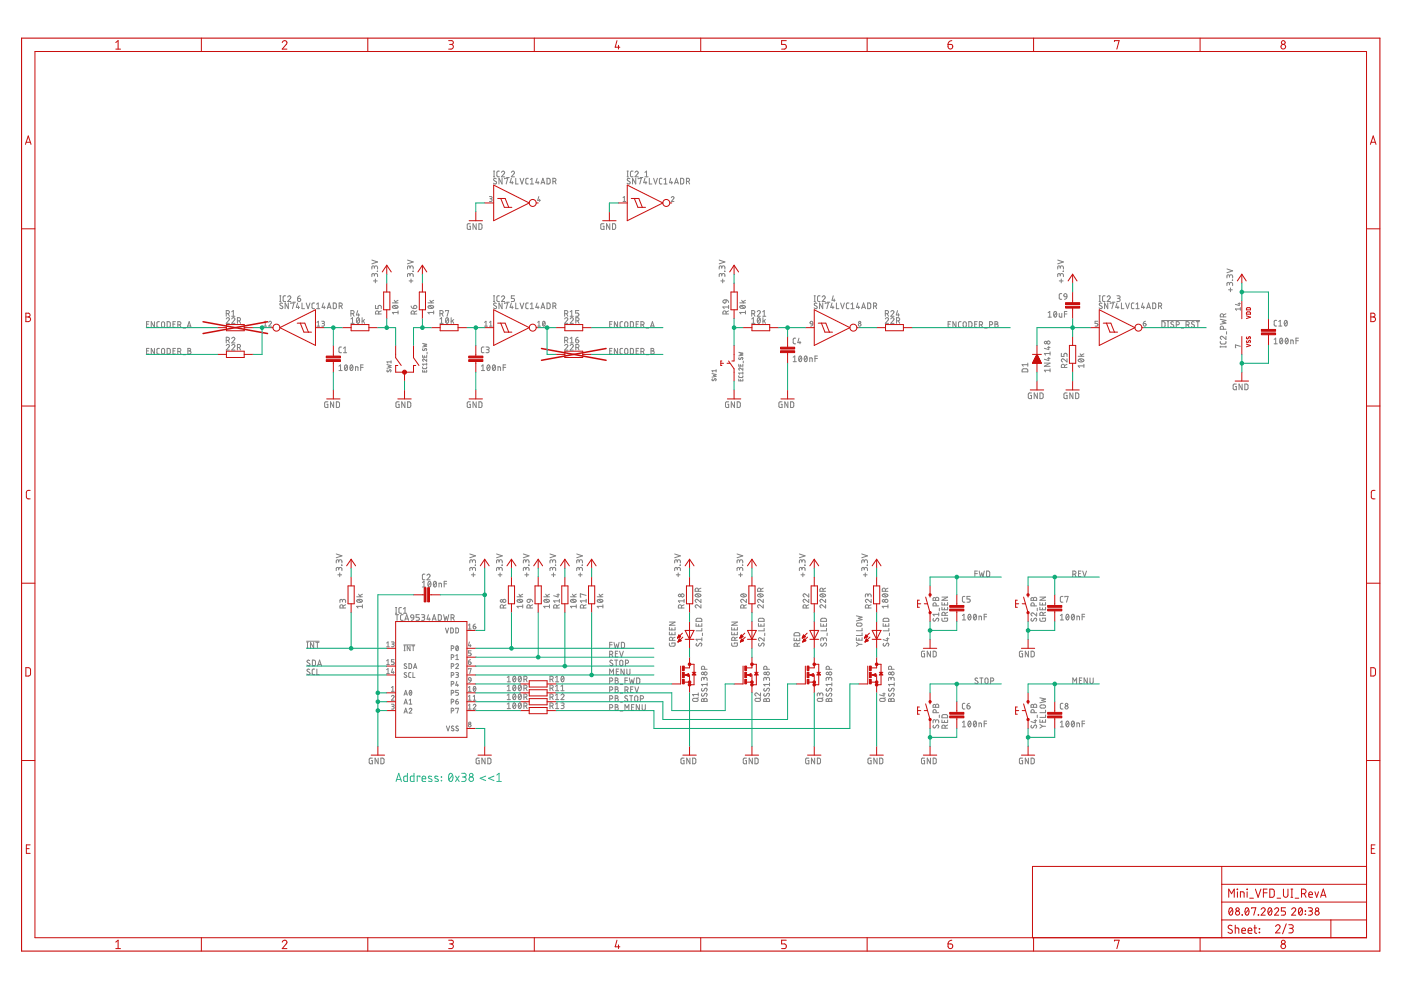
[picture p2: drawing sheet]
<svg xmlns="http://www.w3.org/2000/svg" width="297mm" height="210mm" viewBox="0 0 297 210" stroke-linecap="round" stroke-linejoin="round" font-family="sans-serif">
<g fill="none" stroke="#0696d7" stroke-width=".21">
<path d="M84 165.7l.5-1.7 .6 1.7M84.1 165.3h.9M86.4 164v1.7h-.6l-.2-.3v-.7l.2-.1 .6-.1M87.8 164v1.7h-.6l-.2-.3v-.7l.2-.1 .6-.1M89 164.7v-.2h-.5v1.2M89.5 165.1h.8a.4 .4 0 0 0-.3-.5 .4 .4 0 0 0-.5 .3l.1 .7 .7 .1M91.5 164.6h-.5l-.2 .3 .7 .4 .1 .3h-.8M92.9 164.6l-.5-.1-.2 .2v.3l.7 .3v.3h-.7M93.6 164.7v.1zM93.6 165.5h.1M95.3 164.1l.3-.1a1.02 1.02 0 0 1 0 1.7 1.08 1.08 0 0 1-.3-1.6zM95.9 164.3l-.7 1"/>
<path d="M96.6 164.5l.7 1.2M97.3 164.5l-.7 1.2M97.9 164h.5a.39 .39 0 0 1 .4 .3 .39 .39 0 0 1-.4 .4h-.3M98.4 164.7a.48 .48 0 0 1 .4 .5 .48 .48 0 0 1-.4 .5h-.5M103 164.5l-1.2 .5 1.2 .5M104.7 164.5l-1.1 .5 1.1 .5M105.3 165.7h1M105.3 164.3l.5-.3v1.7"/>
<circle cx="99.9" cy="164.4" r=".38"/>
<circle cx="99.9" cy="165.2" r=".48"/>
</g>
<g fill="none" stroke="#808080" stroke-width=".21">
<path d="M104.6 37.5h.3M104.6 36.3h.3M104.8 36.3v1.2M105.2 37.9l-.4-.1-.2 .3 .6 .4a.3 .3 0 0 1 0 .5 .3 .3 0 0 1-.5-.1l-.1-.1M105.9 36.3h-.4l-.2 .3 .1 .7 .5 .2M106.3 36.6a.33 .33 0 0 1 .5-.3 .33 .33 0 0 1 .1 .5l-.6 .7h.7M106.4 37.8v1.2l-.6-1.2v1.2M107 37.9v-.1h.7l-.4 1.2M107.4 37.6h.6M108.4 36.6a.33 .33 0 0 1 .5-.3 .33 .33 0 0 1 .1 .5l-.6 .7h.7M108.4 37.8l-.3 .9h.7M108.6 38.5v.5"/>
<path d="M109.3 37.8v1.2h.6M110.3 37.8l.4 1.2 .4-1.2M112 37.8h-.4l-.1 .3v.7l.5 .2M112.4 38.1l.4-.3v1.2M112.4 39h.7M113.9 37.8l-.3 .9h.7M114.1 38.5v.5M114.7 39l.4-1.2 .4 1.2M114.8 38.7h.6M116 37.8h.4l.2 .2v.7l-.2 .3h-.4zM117.2 38.5l.6-.2 .1-.2-.2-.3h-.5v1.2M117.6 38.5l.3 .5"/>
<path d="M132.9 37.5h.3M132.9 36.3h.3M133.1 36.3v1.2M133.6 37.9l-.5-.1-.1 .3 .5 .4a.33 .33 0 0 1-.1 .5 .33 .33 0 0 1-.5-.2M134.2 36.3h-.4l-.1 .3v.7l.5 .2M134.6 36.6a.33 .33 0 0 1 .5-.3 .33 .33 0 0 1 .1 .5l-.6 .7h.7M134.8 37.8v1.2l-.7-1.2v1.2M135.3 37.9v-.1h.7l-.4 1.2M135.8 37.6h.5M136.7 37.8l-.2 .9h.6M136.7 37.5h.7M136.7 36.6l.4-.3v1.2"/>
<path d="M136.9 38.5v.5M137.7 37.8v1.2h.5M138.6 37.8l.4 1.2 .4-1.2M140.3 37.8h-.4l-.1 .3 .1 .8 .4 .1M140.8 39h.6M140.8 38.1l.3-.3v1.2M142.2 37.8l-.3 .9h.7M142.4 38.5v.5M143 39l.4-1.2 .4 1.2M143.1 38.7h.6M144.3 37.8h.5l.1 .2v.8l-.1 .2h-.5zM145.5 38.5l.6-.2 .1-.2-.2-.3h-.5v1.2"/>
<path d="M145.9 38.5l.3 .5M78.8 55.1l1.3 .4-1.3 .4M79.2 59.6h.8M79.4 58.3l.1-.2 .3-.1 .2 .2 .1 .5M79.4 58.5l-.1-.5h-.2l-.2 .1-.1 .6M79.4 56.7l.1-.3h.4l.2 .6M79.4 56.9v-.4l-.3-.1-.2 .1-.1 .5M79.6 59.2v.8M80.1 57.5h.1M86.4 55.1l1.2 .4-1.2 .4M86.7 59.6h.8M86.9 58.3l.2-.2 .3-.1 .2 .2v.5"/>
<path d="M86.9 58.5v-.4l-.3-.1-.2 .1v.6M86.9 56.7l.3-.3h.3l.1 .6M86.9 56.9v-.4l-.3-.1-.2 .1v.5M87.1 59.2v.8M87.5 57.6h.1M99.7 47.4l-.6 .2v.8l.1 .2h.5v-.6h-.2M101 47.4v1.2l-.7-1.2v1.2M101.5 47.4l.5 .1 .2 .1v.8l-.2 .2h-.5zM103.8 41.7h.4l.2 .2-.2 .2h-.3M104.1 42.1l.2 .1v.4l-.5 .1M114.2 41.7l-.2 .8h.6M114.4 42.2v.5"/>
<path d="M128.1 47.4l-.7 .2v.8l.2 .2h.5v-.6h-.3M129.3 47.4v1.2l-.7-1.2v1.2M129.9 47.4l.4 .1 .2 .1v.7l-.2 .3h-.4zM132.1 42.7h.6M132.1 41.9l.3-.2v1M142.3 41.9a.28 .28 0 0 1 .4-.2 .28 .28 0 0 1 .1 .4l-.5 .6h.6M152.5 55.1l1.2 .4-1.2 .4M152.8 59.6h.8M153 58.3l.3-.3 .3 .1 .1 .6M153 58.5v-.4l-.3-.1-.2 .3v.4M153 56.7l.3-.3h.3l.1 .6M153 56.9v-.4l-.3-.1-.2 .2v.4"/>
<path d="M153.2 59.2v.8M153.6 57.6h.1M224.3 55.1l1.2 .4-1.2 .4M224.6 59.6h.8M224.8 58.3l.1-.2h.4l.2 .6M224.8 58.5v-.4l-.3-.1-.2 .1v.6M224.8 56.7l.1-.3h.4l.2 .6M224.8 56.9v-.4l-.3-.1-.2 .1v.5M225 59.2v.8M225.4 57.6h.1M260.1 57l1.2 .4-1.2 .4M260.7 58.6l.1-.3h.4l.1 .6"/>
<path d="M260.7 58.8l-.1-.4-.3-.1-.1 .1-.1 .5M261.3 59.4h.1M31.1 68.7h.4M31.1 74.4h.4M31.6 68.2h-.5v1.2h.5M31.6 73.9h-.5v1.2h.5M32.7 68.2v1.2l-.6-1.2v1.2M32.7 73.9v1.2l-.6-1.2v1.2M33.8 68.2h-.4l-.1 .3v.7l.5 .2M33.8 73.9h-.4l-.1 .2v.8l.5 .2M34.3 68.4l.2-.2 .4 .2v.8l-.3 .2-.3-.2zM34.4 73.9h.2l.3 .2v.8l-.3 .2-.3-.2z"/>
<path d="M35.4 68.2h.5l.2 .2v.8l-.2 .2h-.5zM35.4 73.9h.5l.2 .2v.8l-.2 .2h-.5zM36.7 68.7h.4M36.7 74.4h.4M37.2 68.2h-.5v1.2h.5M37.2 73.9h-.5v1.2h.5M37.7 68.9l.6-.2v-.4l-.6-.1v1.2M37.7 74.5l.6-.1 .1-.3-.2-.2h-.5v1.2M38.1 68.9l.3 .5M38.1 74.5l.3 .6M38.8 69.6h.5M38.8 75.2h.5"/>
<path d="M39.7 69.4l.4-1.2 .4 1.2M39.8 69.1h.6M39.8 73.9l.6 .1v.3l-.2 .1 .3 .3-.2 .3-.5 .1zM39.8 74.4h.4M48 67.6a.33 .33 0 0 1 .4-.2 .33 .33 0 0 1 .1 .5l-.5 .7h.6M48 73.3a.33 .33 0 0 1 .4-.3 .33 .33 0 0 1 .1 .6l-.5 .6h.6M48 66.5l.6-.1v-.3l-.1-.2-.5-.1v1.3M48 72.2l.6-.1v-.5l-.6-.1v1.2M48.4 66.5l.2 .6M48.4 72.2l.2 .5M49.1 67.6a.33 .33 0 0 1 .5-.2 .33 .33 0 0 1 .1 .5l-.6 .7h.7M49.1 73.3a.33 .33 0 0 1 .5-.3 .33 .33 0 0 1 .1 .6l-.6 .6h.7"/>
<path d="M49.1 71.8a.33 .33 0 0 1 .5-.3 .33 .33 0 0 1 .1 .6l-.6 .6h.7M49.1 67.1h.7M49.1 66.1l.4-.3v1.3M50.3 68l.6-.1v-.4l-.6-.1v1.2M50.3 73.7l.6-.1 .1-.3-.2-.3h-.5v1.2M50.7 68l.3 .6M50.7 73.7l.3 .5M56 69.2h.5M56 68.3l.2-.2v1.1M57 68.3a.28 .28 0 0 1 .4-.2 .28 .28 0 0 1 .1 .5l-.5 .6h.6M59.3 63.9h.3M59.3 62.7h.3"/>
<path d="M59.4 62.7v1.2M59.9 64.3a.3 .3 0 0 0-.5 0 .3 .3 0 0 0 .1 .4l.3 .2a.3 .3 0 0 1 .1 .5 .3 .3 0 0 1-.5 0l-.1-.1M60.6 62.7l-.4 .1-.2 .2 .1 .9h.5M61 63a.33 .33 0 0 1 .5-.3 .33 .33 0 0 1 .1 .6l-.6 .6h.7M61.1 64.2v1.2l-.6-1.2v1.2M61.7 64.4v-.2h.6l-.3 1.2M62.1 64.1h.6M63.1 63.3h.4a.34 .34 0 0 1 .3 .3 .34 .34 0 0 1-.4 .3 .34 .34 0 0 1-.3-.3zM63.1 64.2l-.3 1h.7M63.3 64.9v.5M63.6 62.7l-.4 .2-.1 .4M64 64.2v1.2h.6"/>
<path d="M64.9 64.2l.4 1.2 .4-1.2M66.7 64.2l-.4 .1-.2 .2 .1 .8 .5 .1M67.1 65.4h.7M67.1 64.5l.4-.3v1.2M67.2 68.3l.3-.2v1.1M67.2 69.2h.6M68.2 68.1l.6 .1v.3l-.2 .1M68.3 68.6h.3M68.5 68.6l.3 .3-.2 .2-.4 .1M68.6 64.2l-.3 1h.7M68.7 64.9v.5M69.4 65.4l.4-1.2 .4 1.2"/>
<path d="M69.5 65.2h.6M70.7 64.2l.4 .1 .2 .2v.7l-.2 .2h-.4zM71.9 77.6l.3-.2v1.2M71.9 78.6h.6M71.9 64.9l.6-.1v-.4l-.6-.2v1.2M72.3 64.9l.3 .5M72.4 73.6h-.4l-.1 .3v.7l.5 .2M72.8 74.8h.7M72.8 73.9l.4-.3v1.2M73.2 77.4h.2a.66 .66 0 0 1 .3 .6 .66 .66 0 0 1-.4 .5l-.3-.5zM73.6 77.6l-.5 .7M74.3 77.4h.2a.65 .65 0 0 1 .3 .6 .65 .65 0 0 1-.4 .5l-.2-.5z"/>
<path d="M74.4 66.5l.6-.1v-.4l-.6-.2v1.3M74.4 68.6h.7M74.4 67.6l.3-.2v1.2M74.8 77.6l-.5 .7M74.8 66.5l.3 .6M75.4 78.6v-.8l.5 .1v.7M75.7 67.4h.1a.6 .6 0 0 1 .4 .6 .6 .6 0 0 1-.4 .5l-.2-.5zM75.8 65.8l-.2 1h.6M76 66.5v.6M76.2 67.6l-.6 .7M76.5 77.9h.5M76.8 67.4v1.2"/>
<path d="M77 68l.3 .6M77 77.4h-.5v1.2M77.3 67.8l-.5 .4M79.6 64.7v.7h.6v-.4a.34 .34 0 0 1 .3-.3 .34 .34 0 0 1 .3 .3v.4M80.3 66.6l-.1-.6h-.5l-.1 .6h1.2M80.8 65.9l-.5 .3M82 77.3l.9 .2-.6 .2 .6 .2-.9 .2M82.1 78.4v.3l.1 .1 .4-.4h.2l.1 .2-.1 .3M82.9 76.7h-.9l.2 .3M82.9 76.5v.5M83.2 64.2h1.2M83.3 64.9a.67 .67 0 0 1 1.1 .3 .66 .66 0 0 1-1.2-.2z"/>
<path d="M83.5 64.8l.6 .5M83.6 63.7l.4 .5M84.4 66.3h-1.2l.3 .3M84.4 65.9v.7M84.4 63.7l-.6 .3M87.2 64.9l.1 .4 .4 .1M87.8 64.8a.35 .35 0 0 1 .5 .1 .35 .35 0 0 1-.2 .5h-.4zM87.8 66.6l-.1-.6h-.4l-.1 .6h1.2M88.4 65.9l-.6 .3M89.6 77.8l.2 .4 .6-.1 .1-.3M89.6 75.3v.4h.9v-.4M89.6 78.5v.4h.9v-.4"/>
<path d="M89.6 72.8l.9 .2-.6 .2 .6 .2-.9 .2M89.7 73.9l-.1 .4h.2l.4-.4h.2l.1 .2-.2 .3M90 75.4v.3M90 78.6v.3M90.5 76.1v.5l-.5-.4a.23 .23 0 0 0-.4 .1 .23 .23 0 0 0 .2 .3M90.5 77v.4M90.5 77.2h-.9l.2 .2M90.6 74.7v.4M90.7 64.2h1.2M90.8 64.9a.67 .67 0 0 1 1.1 .3 .66 .66 0 0 1-1.1-.2zM91 64.8l.7 .5M91.1 63.7l.4 .5"/>
<path d="M91.9 66.3h-1.2l.3 .3M91.9 65.9v.7M91.9 63.7l-.5 .3M93.3 66.5l.6-.1v-.4l-.6-.2v1.3M93.3 67.6l.3-.2v1.2M93.3 68.6h.7M93.7 66.5l.3 .6M94.4 66v-.2h.7l-.3 1.3M94.6 67.4h.1a.6 .6 0 0 1 .4 .6 .6 .6 0 0 1-.4 .5l-.3-.5zM95.1 67.6l-.6 .7M95.7 67.4v1.2M95.9 68l.3 .6"/>
<path d="M96.2 67.8l-.5 .4M102.1 78.6h.6M102.1 77.6l.3-.2v1.2M102.6 73.6h-.4l-.1 .3v.7l.5 .2M102.7 69.2h.6M102.7 68.3l.3-.2v1.1M103 73.6h.4l.3 .2-.1 .3h-.4M103.4 77.4h.1a.6 .6 0 0 1 .4 .6 .6 .6 0 0 1-.4 .5l-.3-.5zM103.4 74.1l.3 .3-.1 .3-.6 .1M103.8 69.2h.6M103.8 68.3l.3-.2v1.1M103.8 77.6l-.5 .7"/>
<path d="M104.5 77.4h.1a.6 .6 0 0 1 .5 .6 .6 .6 0 0 1-.5 .5l-.2-.5zM104.6 63.9h.3M104.6 62.7h.3M104.8 62.7v1.2M105 77.6l-.5 .7M105.2 64.3h-.4l-.2 .2 .6 .4a.3 .3 0 0 1 0 .5 .3 .3 0 0 1-.5 0l-.1-.1M105.6 78.6v-.8l.5 .1v.7M105.9 62.7l-.4 .1-.2 .2 .1 .8 .5 .1M106.3 63a.33 .33 0 0 1 .5-.3 .33 .33 0 0 1 .1 .6l-.6 .6h.7M106.4 64.2v1.2l-.6-1.2v1.2M106.7 77.9h.5M107 64.4v-.2h.7l-.4 1.2"/>
<path d="M107.2 77.4h-.5v1.2M107.4 64.1h.6M108.4 64.2l-.3 1h.7M108.6 64.9v.5M109.1 62.7h-.7v.6h.4a.34 .34 0 0 1 .3 .3 .34 .34 0 0 1-.3 .3h-.4M109.3 64.2v1.2h.6M110.3 64.2l.4 1.2 .4-1.2M112 64.2l-.4 .1-.1 .2v.8l.5 .1M112.4 65.4h.7M112.4 64.5l.4-.3v1.2M113.9 64.2l-.3 1h.7M114 69.2h.6"/>
<path d="M114 68.3l.3-.2v1.1M114.1 64.9v.5M114.7 65.4l.4-1.2 .4 1.2M114.8 65.2h.6M115.1 68.2l.1-.1a.52 .52 0 0 1 .4 .5 .52 .52 0 0 1-.4 .5l-.2-.5zM115.5 68.3l-.4 .6M116 64.2l.4 .1 .2 .2v.6l-.2 .3h-.4zM117.2 64.9l.6-.1 .1-.3-.2-.2-.5-.1v1.2M117.6 64.9l.3 .5M119.7 67.6a.33 .33 0 0 1 .5-.2 .33 .33 0 0 1 .1 .5l-.6 .7h.7M119.7 73.3a.33 .33 0 0 1 .5-.3 .33 .33 0 0 1 .1 .6l-.6 .6h.7M119.7 66.5l.6-.1v-.4l-.6-.2v1.3"/>
<path d="M119.7 72.2l.6-.1v-.5l-.6-.1v1.2M120.1 66.5l.3 .6M120.1 72.2l.3 .5M120.9 67.6a.33 .33 0 0 1 .4-.2 .33 .33 0 0 1 .2 .5l-.6 .7h.7M120.9 73.3a.33 .33 0 0 1 .5-.3 .33 .33 0 0 1 .1 .6l-.6 .6h.7M120.9 67.1h.7M120.9 66.1l.3-.3v1.3M120.9 71.8l.3-.3v1.2M120.9 72.7h.7M122 72.1h.4a.33 .33 0 0 1 .3 .3 .33 .33 0 0 1-.3 .3 .33 .33 0 0 1-.4-.3zM122.1 68l.6-.1v-.4l-.6-.1v1.2M122.1 73.7l.6-.1v-.4l-.6-.2v1.2"/>
<path d="M122.5 68l.3 .6M122.5 73.7l.3 .5M122.6 71.5l-.4 .2-.2 .4M122.7 65.8h-.7v.6h.4a.34 .34 0 0 1 .3 .3 .34 .34 0 0 1-.3 .4h-.4M129.3 68.7h.4M129.3 74.4h.4M129.8 68.2h-.5v1.2h.5M129.8 73.9h-.5v1.2h.5M130.9 68.2v1.2l-.6-1.2v1.2M130.9 73.9v1.2l-.6-1.2v1.2M132 68.2h-.4l-.1 .3v.7l.5 .2M132 73.9h-.4l-.1 .2v.8l.5 .2"/>
<path d="M132.6 68.3h.4l.1 .2v.7l-.3 .2-.2-.1-.2-.2zM132.6 73.9h.4l.1 .3v.7l-.3 .2-.2-.1-.2-.3zM133.6 68.2h.5l.2 .2v.8l-.2 .2h-.5zM133.6 73.9h.5l.2 .2v.8l-.2 .2h-.5zM134.9 68.7h.4M134.9 74.4h.4M135.4 68.2h-.5v1.2h.5M135.4 73.9h-.5v1.2h.5M135.9 68.9l.6-.2v-.4l-.6-.1v1.2M135.9 74.5l.6-.1 .1-.3-.2-.2h-.5v1.2M136.3 68.9l.3 .5M136.3 74.5l.3 .6"/>
<path d="M137 69.6h.5M137 75.2h.5M137.9 69.4l.4-1.2 .4 1.2M138 69.1h.6M138 73.9l.6 .1v.3l-.2 .1 .3 .3-.2 .3-.5 .1zM138 74.4h.4M151 79.2l.8 .2-.5 .2 .5 .2-.8 .2M151.8 78.6h-.8l.2 .3M151.8 78.4v.5M153.3 63.7l.6-.1v.4a.34 .34 0 0 1-.4 .2 .34 .34 0 0 1-.2-.5zM153.9 66.6l-.1-.6h-.4l-.1 .6h1.2M153.9 63.6l.4 .1 .2 .4"/>
<path d="M154.5 65.9l-.6 .3M154.5 65.1h-1.2l.2 .3M154.5 64.7v.7M156.6 79.7l.1 .3 .1 .1 .6-.1 .1-.3M156.6 77.2v.4h.9v-.4M156.6 74.7l.9 .2-.6 .2 .6 .2-.9 .2M156.7 75.8v.3l.1 .1 .4-.4h.2l.1 .2-.1 .3M156.8 64.2h1.3M156.9 64.9a.68 .68 0 0 1 1.1 .3 .66 .66 0 0 1-1.1-.2zM157 77.3v.3M157.1 64.8l.7 .5M157.2 63.7l.4 .5"/>
<path d="M157.5 78v.5l-.5-.4a.23 .23 0 0 0-.4 .1 .23 .23 0 0 0 .2 .3M157.5 78.9v.5M157.5 79.1h-.9l.2 .3M157.6 76.6v.3M158.1 66.3h-1.3l.3 .3M158.1 65.9v.7M158.1 63.7l-.6 .3M159.4 66.5l.6-.1v-.3l-.1-.2-.5-.1v1.3M159.4 68.6h.7M159.4 67.6l.3-.2v1.2M159.8 66.5l.3 .6M160.5 66.1a.33 .33 0 0 1 .5-.2 .33 .33 0 0 1 .1 .5l-.6 .7h.7"/>
<path d="M160.7 67.4h.1a.6 .6 0 0 1 .4 .6 .6 .6 0 0 1-.4 .5l-.3-.5zM161.1 67.6l-.5 .7M161.7 67.1h.7M161.7 66.1l.3-.3v1.3M161.8 67.4v1.2M162 68l.3 .6M162.3 67.8l-.5 .4M168.2 75.7l.3-.2v1.2M168.2 76.7h.6M168.7 71.7h-.4l-.1 .3v.7l.5 .2M169.4 71.7l-.3 .9h.7M169.5 75.5h.1a.6 .6 0 0 1 .4 .6 .6 .6 0 0 1-.4 .6l-.3-.6z"/>
<path d="M169.6 72.4v.5M169.9 75.7l-.5 .7M170.6 75.5h.2a.66 .66 0 0 1 .4 .6 .66 .66 0 0 1-.5 .6l-.2-.6zM171.1 75.7l-.5 .7M171.7 76.7v-.8l.5 .1v.7M171.7 68.5l.2 .2h.4M171.7 68.4l.2-.2 .2-.1 .2 .2v.4M171.7 68.4v.1M172.3 68.7l-.1 .3-.3 .2M172.6 63.9h.3M172.6 62.7h.3M172.7 62.7v1.2"/>
<path d="M172.8 76h.5M173.2 64.3a.3 .3 0 0 0-.5 0 .3 .3 0 0 0 .1 .4l.3 .2a.3 .3 0 0 1 .1 .5 .3 .3 0 0 1-.5 0l-.1-.1M173.3 75.5h-.5v1.2M173.9 62.7l-.4 .1-.2 .2 .1 .8 .5 .1M174.3 63a.33 .33 0 0 1 .5-.3 .33 .33 0 0 1 .1 .6l-.6 .6h.7M174.4 64.2v1.2l-.6-1.2v1.2M175 64.4v-.2h.6l-.3 1.2M175.4 64.1h.6M176.4 64.2l-.3 1h.7M176.6 64.9v.5M176.7 62.7l-.3 1h.7M176.9 63.4v.5"/>
<path d="M177.3 64.2v1.2h.6M178.2 64.2l.4 1.2 .4-1.2M180 64.2l-.4 .1-.1 .2v.8l.5 .1M180.4 65.4h.7M180.4 64.5l.4-.3v1.2M181.9 64.2l-.3 1h.7M182.1 64.9v.5M182.7 65.4l.4-1.2 .4 1.2M182.8 65.2h.6M184 64.2l.4 .1 .2 .2v.7l-.2 .2h-.4zM185.2 64.9l.6-.1v-.4l-.6-.2v1.2M185.6 64.9l.3 .5"/>
<path d="M187.7 67.6a.33 .33 0 0 1 .5-.2 .33 .33 0 0 1 .1 .5l-.6 .7h.7M187.7 66.5l.6-.1v-.4l-.6-.2v1.3M188.1 66.5l.3 .6M188.9 67.6a.33 .33 0 0 1 .4-.2 .33 .33 0 0 1 .1 .5l-.5 .7h.6M188.9 66.1a.33 .33 0 0 1 .4-.2 .33 .33 0 0 1 .1 .5l-.5 .7h.6M190.1 68l.6-.1v-.4l-.6-.1v1.2M190.3 65.8l-.3 1h.7M190.5 68l.3 .6M190.5 66.5v.6M201 68.7h.4M201.6 68.2h-.6v1.2h.6M202.7 68.2v1.2l-.7-1.2v1.2"/>
<path d="M203.8 68.2h-.4l-.2 .3v.7l.6 .2M204.3 68.3l.3-.1 .3 .3-.1 .7-.2 .2-.3-.1-.1-.2zM205.4 68.2h.5l.1 .2 .1 .7-.2 .3h-.5zM206.7 68.7h.4M207.2 68.2h-.5v1.2h.5M207.6 68.9l.7-.2v-.4l-.7-.1v1.2M208 68.9l.3 .5M208.8 69.6h.5M209.8 68.9l.6-.2v-.4l-.6-.1v1.2M210.9 68.2h.5l.2 .2-.3 .3 .3 .3-.2 .4h-.5zM210.9 68.7h.4M216.8 78.3l.9-.1 .2 .2v.4h-1.2z"/>
<path d="M217.9 77v.7M217.9 77.3h-1.2l.3 .4M221.4 77h1.2l-1.2 .7h1.2M222.1 76h.5M222.1 73.7h.5M222.2 66.3l.4-.3v1.2M222.2 67.2h.7M222.4 75.8v.7l-1-.3M222.4 73.4v.7l-1-.2M222.6 78.5h-1.2l.3 .3M222.6 74.6v.7M222.6 78.2v.6"/>
<path d="M222.6 75h-1.2l.3 .3M223.5 66.1l.2-.1a.65 .65 0 0 1 .4 .7 .65 .65 0 0 1-.5 .5l-.2-.6zM224 66.3l-.5 .7M224.6 66.4v.7l.2 .1h.3v-.8M225 74.9v.7h.6v-.4a.33 .33 0 0 1 .3-.3 .33 .33 0 0 1 .3 .3v.4M225.1 62.3h-.4l-.1 .2v.8l.5 .2M225.6 62.4l.2-.1h.3l.1 .6-.6-.1zM225.7 66.6h.5M225.7 77.9l-.1-.6h-.5l-.1 .6h1.2M226.2 62.9l-.1 .3-.4 .3M226.2 66h-.5v1.2M226.2 76.1v.7l-.6-.6a.33 .33 0 0 0-.6 .1 .33 .33 0 0 0 .3 .5"/>
<path d="M226.2 77.2l-.5 .3M228.6 75.5h1.2M228.7 76.2a.66 .66 0 0 1 1.1 .3 .66 .66 0 0 1-.7 .3 .66 .66 0 0 1-.5-.5zM228.9 76.1l.6 .6M229 75l.4 .5M229.8 77.6h-1.2l.3 .3M229.8 77.2v.7M229.8 75l-.6 .3M232.8 68.1h-.6v.5h.4l.2 .2-.2 .3-.4 .1M233 63.9h.3M233 62.7h.3M233.2 62.7v1.2"/>
<path d="M233.6 64.3a.3 .3 0 0 0-.4 0 .3 .3 0 0 0 0 .4l.4 .2a.3 .3 0 0 1 0 .5 .3 .3 0 0 1-.4 0l-.2-.1M234.3 62.7l-.4 .1-.1 .2v.9h.5M234.7 63a.33 .33 0 0 1 .5-.3 .33 .33 0 0 1 .1 .6l-.6 .6h.7M234.9 64.2v1.2l-.7-1.2v1.2M235.4 64.4v-.2h.7l-.4 1.2M235.8 64.1h.6M236.8 62.7h.4l.3 .2-.2 .3-.3 .1M236.8 64.2l-.2 1h.6M237 64.9v.5M237.2 63.3l.3 .2-.1 .3-.6 .1M237.8 64.2v1.2h.5M238.7 64.2l.4 1.2 .4-1.2"/>
<path d="M240.4 64.2l-.4 .1-.1 .2v.8l.5 .1M240.9 65.4h.6M240.9 64.5l.3-.3v1.2M242.3 64.2l-.3 1h.7M242.4 68.6h.4a.29 .29 0 0 1 .2 .3 .29 .29 0 0 1-.3 .2 .29 .29 0 0 1-.3-.2zM242.5 64.9v.5M242.9 68.1l-.4 .1-.1 .4M243.1 65.4l.4-1.2 .4 1.2M243.2 65.2h.6M244.4 64.2l.5 .1 .1 .2v.7l-.1 .2h-.5zM245.6 64.9l.6-.1v-.4l-.6-.2v1.2M246 64.9l.3 .5"/>
<path d="M246.3 68h8.1M246.3 68.2h.5l.2 .2v.8l-.2 .2h-.5zM247.5 69.4h.3M247.5 68.2h.3M247.6 68.2v1.2M248.8 68.3a.3 .3 0 0 0-.4-.1 .3 .3 0 0 0 0 .5l.4 .2a.34 .34 0 0 1-.1 .5 .34 .34 0 0 1-.5-.2M249.4 68.9l.6-.2v-.4l-.6-.1v1.2M250.4 69.6h.6M251.5 68.9l.6-.2v-.4l-.6-.1v1.2M251.9 68.9l.2 .5M253.2 68.3l-.4-.1-.2 .3 .5 .4a.34 .34 0 0 1 0 .5 .34 .34 0 0 1-.5-.2M253.6 68.2h.7"/>
<path d="M254 68.2v1.2M258.7 72.4l.1 .4 .2 .1h.8l.1-.5M258.7 73.5h1.2M258.7 73.4v.3M258.7 67.7l1.2 .2-.8 .3 .8 .3-1.2 .2M259.4 69.8l-.1-.6h-.5l-.1 .6h1.2M259.4 67.2l-.1-.6h-.5l-.1 .6h1.2M259.9 71.3v.7l-.7-.6a.33 .33 0 0 0-.5 .1 .33 .33 0 0 0 .3 .5M259.9 73.4v.3M259.9 66.5l-.5 .3M260.1 70.3v.5M260.5 61.4h.8"/>
<path d="M260.7 60.2l.1-.3h.4l.1 .7M260.7 60.4l-.1-.4-.3-.1-.1 .1-.1 .6M260.9 61v.8M262.5 64.4h.5M262.7 64.2v.6l-.8-.3M263 65.5h-1.1l.3 .3M263 65.2v.6M263 73.4l-1.1-.3 .1 .6M270.2 72l.3-.3v1.2M270.2 72.9h.6M270.7 67.9h-.4l-.1 .3v.8l.5 .1M271.1 69.1h.7"/>
<path d="M271.1 68.2l.3-.3v1.2M271.5 71.8v-.1a.61 .61 0 0 1 .5 .6 .61 .61 0 0 1-.5 .6l-.2-.6zM271.9 72l-.5 .6M272.4 68l.1-.1a.61 .61 0 0 1 .4 .6 .61 .61 0 0 1-.4 .6l-.2-.6zM272.6 71.8l.1-.1a.61 .61 0 0 1 .4 .6 .61 .61 0 0 1-.4 .6l-.2-.6zM272.9 68.2l-.5 .7M273.1 72l-.6 .6M273.7 72.9v-.8l.5 .1v.7M274.8 72.2h.5M275.3 71.7h-.5v1.2M69.5 85.2l-.6 .1-.1 .8 .2 .3h.5v-.7h-.2M70.7 85.2v1.2l-.6-1.2v1.2"/>
<path d="M71.3 85.2h.5l.2 .2v.8l-.2 .2h-.5zM84.6 85.2l-.6 .1-.1 .8 .2 .3h.5v-.7h-.2M85.9 85.2v1.2l-.7-1.2v1.2M86.4 85.2h.5l.2 .2v.7l-.2 .3h-.5zM99.7 85.2l-.6 .1v.8l.1 .3h.5v-.7h-.2M101 85.2v1.2l-.7-1.2v1.2M101.5 85.2h.5l.2 .2v.8l-.2 .2h-.5zM151 80.3v.3l.2 .1 .3-.4h.2v.5M154.5 85.2l-.6 .1-.1 .8 .2 .3h.5v-.7h-.2M155.7 85.2v1.2l-.7-1.2v1.2M156.3 85.2h.5l.1 .2 .1 .7-.2 .3h-.5zM156.6 80.4v.4h.9v-.4"/>
<path d="M157 80.5v.3M165.8 85.2l-.6 .1-.1 .8 .2 .3h.5v-.7h-.2M167 85.2v1.2l-.6-1.2v1.2M167.6 85.2h.5l.2 .2v.8l-.2 .2h-.5zM218.7 83.3l-.6 .1-.1 .8 .2 .3h.5v-.7h-.2M219.9 83.3v1.2l-.6-1.2v1.2M220.5 83.3h.5l.1 .2v.8l-.1 .2h-.5zM226.3 83.3l-.7 .1v.8l.1 .3h.6v-.7h-.3M227.5 83.3v1.2l-.7-1.2v1.2M228 83.3h.5l.2 .2v.8l-.2 .2h-.5zM262.1 81.4l-.6 .2v.8l.1 .2h.5v-.6h-.2M263.4 81.4v1.2l-.7-1.2v1.2"/>
<path d="M263.9 81.4h.5l.2 .2v.8l-.2 .2h-.5zM71.3 117.5l1.2 .4-1.2 .4M71.8 119l.1-.3h.3l.3 .2v.5M71.8 119.2v-.4l-.3-.1-.2 .1v.6M72.4 119.9h.1M99.6 117.5l1.2 .4-1.2 .4M100.2 119l.1-.3h.4l.1 .7M100.2 119.2l-.1-.4-.3-.1-.2 .3v.4M100.8 119.8h.1M105.3 117.5l1.2 .4-1.2 .4M105.8 119l.1-.3h.3l.2 .2 .1 .5M105.8 119.2v-.4l-.3-.1-.2 .1v.6"/>
<path d="M106.4 119.9h.1M111 117.5l1.2 .4-1.2 .4M111.5 119l.2-.3h.3l.2 .7M111.5 119.2v-.4l-.4-.1-.1 .1v.6M112.1 119.9h.1M116.6 117.5l1.2 .4-1.2 .4M117.2 119l.1-.3h.4l.1 .7M117.2 119.2l-.1-.4-.3-.1-.2 .3v.4M117.8 119.9h.1M122.3 117.5l1.2 .4-1.2 .4M122.8 119l.1-.3h.3l.2 .2 .1 .5M122.8 119.2v-.4l-.3-.1-.2 .1v.6"/>
<path d="M123.4 119.9h.1M143 117.5l1.3 .4-1.3 .4M143.6 119l.1-.3h.4l.2 .7M143.6 119.2v-.4l-.3-.1-.3 .3v.4M144.2 119.9h.1M156.3 117.5l1.2 .4-1.2 .4M156.8 119l.1-.3h.3l.2 .2 .1 .5M156.8 119.2v-.4l-.3-.1-.2 .1v.6M157.5 119.8h.1M169.5 117.5l1.2 .4-1.2 .4M170 119l.2-.3h.4l.1 .7M170 119.2v-.4l-.3-.1-.2 .3v.4"/>
<path d="M170.6 119.9h.1M182.7 117.5l1.2 .4-1.2 .4M183.2 119l.2-.3h.3l.2 .2v.5M183.2 119.2v-.4l-.3-.1-.2 .1v.6M183.9 119.9h.1M65 136h2.7M65.1 137.4h.2M65.1 136.2h.2M65.2 136.2v1.2M66.2 140l.7 .2v.8l-.2 .1-.5 .1zM66.5 136.2v1.2l-.7-1.2v1.2M67 136.2h.6"/>
<path d="M67.3 136.2v1.2M71.6 121.9h.8M71.8 120.6l.1-.2 .3-.1 .3 .2v.5M71.8 120.8v-.3l-.3-.2-.2 .2v.5M72 121.5v.8M72.6 127.4l.3-.3h.3l.1 .6M72.6 127.6v-.4l-.3-.1-.2 .1v.5M72.7 128.9l-.1-.6h-.4l-.1 .6h1.2M73.3 128.2l-.6 .3M75.6 126.5h1.2M75.7 127.2a.67 .67 0 0 1 1.1 .3 .66 .66 0 0 1-1.2-.2zM75.9 127.1l.7 .6"/>
<path d="M76 126l.4 .5M76.8 128.6h-1.2l.3 .3M76.8 128.2v.7M76.8 126l-.5 .3M82 136.3l.3-.2v1M82 137.1h.5M83 136.1l.5 .1v.3l-.4 .1M83.3 136.6l.3 .2-.1 .2-.5 .1M83.6 139.9h-.6v.4l.5 .1 .1 .2-.1 .3h-.5M83.8 130.3h.7M83.8 130h.3M83.8 128.8h.3"/>
<path d="M84 128.8v1.2M84.2 130.3v1.2M85.1 128.8l-.4 .1-.1 .2v.8l.5 .1M85.5 130.3l-.4 .1-.2 .2v.8l.6 .1M85.5 129.1l.4-.3v1.2M85.5 130h.7M85.6 136.7h2.3M85.7 138h.2M85.7 136.9h.2M85.8 136.9v1.1M85.8 131.5l.4-1.2 .4 1.2M85.9 131.2h.6"/>
<path d="M86.9 136.9v1.1l-.6-1.1v1.1M87.2 130.4h.4l.1 .6-.6-.1zM87.3 136.9h.6M87.6 136.9v1.1M87.7 131l-.2 .4-.3 .1M88.9 130.3h-.7v.6h.4a.33 .33 0 0 1 .3 .3 .33 .33 0 0 1-.3 .3h-.4M89.4 130.3h.4l.2 .2-.1 .3-.4 .1M89.6 123.5l.3-.2v1.2M89.6 124.5h.6M89.7 130.9l.3 .2v.3l-.6 .1M90.1 121.7l-.4 .1-.1 .2v.9h.5M90.5 122a.33 .33 0 0 1 .5-.3 .33 .33 0 0 1 .1 .6l-.6 .6h.7"/>
<path d="M90.8 130.3l-.2 1h.6M90.9 123.3h.2a.66 .66 0 0 1 .3 .6 .66 .66 0 0 1-.4 .5l-.3-.6zM91 131v.5M91.3 123.5l-.5 .7M91.7 131.5l.4-1.2 .4 1.2M91.7 131.2h.7M92 123.3h.2a.65 .65 0 0 1 .3 .6 .65 .65 0 0 1-.4 .5l-.2-.6zM92.5 123.5l-.6 .7M92.9 130.3l.5 .1 .2 .1v.8l-.2 .2h-.5zM93.1 124.5v-.8l.5 .1v.7M94.1 130.3l.2 1.2 .3-.8 .3 .8 .2-1.2M94.2 123.8h.5"/>
<path d="M94.4 133.2l.4 1 .3-1M94.7 123.3h-.5v1.2M95.5 133.2l.6 .1v.6l-.2 .3h-.4zM95.6 131l.6-.1v-.4l-.6-.2v1.2M95.7 137.5l.5-.1v-.4l-.5-.1v1.1M95.7 139.4l.5-.1v-.4l-.5-.1v1M96 131l.3 .5M96.6 133.2l.6 .1v.6l-.2 .3h-.4zM96.6 139l.3-.2v1M96.6 139.8h.6M96.8 137v-.1a.52 .52 0 0 1 .4 .5 .52 .52 0 0 1-.4 .5l-.2-.4zM97.2 137.2l-.5 .5"/>
<path d="M99.3 132.5l.3-.2v1.1M99.3 133.4h.6M99.5 136.1l-.2 .8h.6M99.7 136.7v.4M99.8 139.9l-.4 .1-.1 .3M99.9 138h-.6v.5h.5l.1 .2-.1 .3h-.5M99.9 121.9h.9M100.2 120.6l.1-.2h.4l.1 .6M100.2 120.8l-.1-.3-.3-.2-.2 .3v.4M100.3 132.8h.4a.29 .29 0 0 1 .2 .3 .29 .29 0 0 1-.3 .3 .29 .29 0 0 1-.3-.3zM100.4 121.5v.8M100.8 132.3l-.3 .2-.2 .3"/>
<path d="M105.6 121.9h.8M105.8 120.6l.1-.2 .3-.1 .2 .2 .1 .5M105.8 120.8v-.3l-.3-.2-.2 .2v.5M106 121.5v.8M106.7 128.9l-.1-.6h-.4l-.1 .6h1.2M107.3 128.2l-.6 .3M109.6 126.5h1.2M109.7 127.2a.67 .67 0 0 1 1.1 .3 .66 .66 0 0 1-1.2-.2zM109.9 127.1l.7 .6M110 126l.4 .5M110.8 128.6h-1.2l.3 .3M110.8 128.2v.7"/>
<path d="M110.8 126l-.5 .3M111.3 121.9h.8M111.5 120.6l.2-.3 .3 .1 .2 .6M111.5 120.8v-.3l-.4-.2-.1 .2v.5M111.7 121.5v.8M111.8 127.2l.6-.1v.4a.34 .34 0 0 1-.5 .2 .34 .34 0 0 1-.1-.5zM112.4 128.9l-.1-.6h-.5l-.1 .6h1.2M112.4 127.1l.3 .1 .2 .4M112.9 128.2l-.5 .3M115.3 126.5h1.2M115.4 127.2a.67 .67 0 0 1 1.1 .3 .66 .66 0 0 1-1.2-.2zM115.5 127.1l.7 .6"/>
<path d="M115.7 126l.4 .5M116.5 128.6h-1.2l.2 .3M116.5 128.2v.7M116.5 126l-.6 .3M116.9 121.9h.9M117.2 120.6l.1-.2h.4l.1 .6M117.2 120.8l-.1-.3-.3-.2-.2 .3v.4M117.3 121.5v.8M118.1 128.9l-.2-.6h-.4l-.1 .6h1.2M118.1 126.1h.5M118.3 125.9v.7l-.9-.3M118.6 127.4h-1.2l.3 .3"/>
<path d="M118.6 128.2l-.5 .3M118.6 127.1v.6M120.9 126.5h1.3M121 127.2a.68 .68 0 0 1 1.2 .3 .68 .68 0 0 1-1.2-.2zM121.2 127.1l.7 .6M121.3 126l.5 .5M122.2 128.6h-1.3l.3 .3M122.2 128.2v.7M122.2 126l-.6 .3M122.6 121.9h.8M122.8 120.6l.1-.2 .3-.1 .2 .2 .1 .5M122.8 120.8v-.3l-.3-.2-.2 .2v.5"/>
<path d="M123 121.5v.8M123.7 128.9l-.1-.6h-.4l-.2 .6h1.3M124.3 126.2l-1.3-.3v.7h.2M124.3 127.4h-1.3l.3 .3M124.3 128.2l-.6 .3M124.3 127.1v.6M126.6 126.5h1.2M126.7 127.2a.67 .67 0 0 1 1.1 .3 .66 .66 0 0 1-1.2-.2zM126.9 127.1l.7 .6M127 126l.4 .5M127.8 128.6h-1.2l.3 .3M127.8 128.2v.7"/>
<path d="M127.8 126l-.5 .3M129.3 138.7l.6-.1v-.4l-.6-.1v1.2M129.3 136.7h.5M129.7 138.7l.2 .6M129.8 136.2h-.5v1.2M130.2 136.2l.3 1.2 .2-.8 .3 .8 .3-1.2M130.3 140h.7M130.5 138.6h.4M130.6 140v1.2M131 138.1h-.5v1.2h.5M131.4 138.1l.4 1.2 .4-1.2M131.7 136.2h.5l.2 .2v.8l-.2 .2h-.5z"/>
<path d="M141.9 136.3l.1 .7h.9l.2-.2v-.5h-.6v.2M141.9 133v.6h1.2v-.6M141.9 134v.6h1.2v-.6M141.9 131.9h1.2l-1.2 .7h1.2M142.5 133.2v.4M142.5 134.2v.4M142.6 135.8l-.1-.6h-.5l-.1 .6h1.2M143.1 135.1l-.5 .3M143.4 121.9h.8M143.6 120.6l.1-.2h.4l.2 .6M143.6 120.8v-.3l-.3-.2-.3 .3v.4M143.8 121.5v.8"/>
<path d="M144.5 128.9l-.1-.6h-.4l-.2 .6h1.2M145 127.1v.6M145 128.2l-.5 .3M145 127.4h-1.2l.3 .3M147.5 126a.68 .68 0 0 1 1.1 .3 .67 .67 0 0 1-.7 .3 .67 .67 0 0 1-.5-.5zM147.6 132.2v.6h1.2v-.6M147.7 126l.6 .5M147.7 136.4l-.1 .4 .2 .2 .5-.5a.3 .3 0 0 1 .5-.1 .3 .3 0 0 1-.1 .5l-.1 .1M147.7 131.2l.9-.1 .2 .2v.4h-1.2zM148.1 125.4l-.2-.6h-.4l-.1 .6h1.2M148.1 132.4v.4M148.6 128.2v.7l-.7-.6a.33 .33 0 0 0-.5 .1 .33 .33 0 0 0 .3 .5"/>
<path d="M148.6 127.1v.6l-.7-.5a.33 .33 0 0 0-.5 .1 .33 .33 0 0 0 .3 .4M148.6 124.7l-.5 .3M148.8 133.2v.6h-1.2M148.8 135.6h-1.2l.2 .3M148.8 135.2v.7M148.9 134.2v.6M155.1 136.3l.2 .7 1-.1v-.6h-.6v.2M155.1 133v.6h1.2v-.6M155.1 134v.6h1.2v-.6M155.1 131.9h1.2l-1.2 .7h1.2M155.7 133.2v.4M155.7 134.2v.4"/>
<path d="M155.8 135.8l-.1-.6h-.4l-.2 .6h1.2M156.3 135.1l-.5 .3M156.6 121.9h.8M156.8 120.6l.1-.2 .3-.1 .2 .2 .1 .5M156.8 120.8v-.3l-.3-.2-.2 .2v.5M157 121.5v.8M157.1 126.1a.68 .68 0 0 1 1.1 .2 .67 .67 0 0 1-.6 .3 .67 .67 0 0 1-.5-.5zM157.3 126l.7 .5M157.7 128.9l-.1-.6h-.4l-.2 .6h1.2M158.2 127.1v.6l-.6-.5a.33 .33 0 0 0-.5 .1 .33 .33 0 0 0 .2 .4M158.2 128.2l-.5 .3M160.7 126a.66 .66 0 0 1 1.1 .3 .66 .66 0 0 1-.7 .3 .66 .66 0 0 1-.5-.5z"/>
<path d="M160.8 132.2v.6h1.2v-.6M160.9 126l.6 .5M160.9 136.4l-.1 .4 .3 .2 .4-.5a.3 .3 0 0 1 .5-.1 .3 .3 0 0 1-.1 .5l-.1 .1M160.9 131.2l.9-.1 .2 .2v.4h-1.2zM161.3 125.4l-.1-.6h-.5l-.1 .6h1.2M161.3 132.4v.4M161.8 128.2v.7l-.8-.7a.34 .34 0 0 0-.4 .3 .34 .34 0 0 0 .3 .4M161.8 127.1v.6l-.8-.6a.34 .34 0 0 0-.4 .2 .34 .34 0 0 0 .3 .4M161.8 124.7l-.5 .3M162 135.2v.7l-.7-.6a.33 .33 0 0 0-.5 .1 .33 .33 0 0 0 .3 .5M162 133.2v.6h-1.2M162.1 134.2v.6"/>
<path d="M168.4 135.3v.5h1.2v-.5M168.4 134.2h1l.1 .1 .1 .5h-1.2zM168.9 135.4v.4M169 137l-.1-.6h-.3l-.2 .1v.5h1.2M169.6 136.3l-.6 .3M169.8 121.9h.8M170 120.6l.2-.2h.4l.1 .6M170 120.8v-.3l-.3-.2-.2 .3v.4M170.2 121.5v.8M170.9 128.9l-.1-.6h-.4l-.1 .6h1.2M171.5 127.1v.6l-.8-.6a.34 .34 0 0 0-.4 .2 .34 .34 0 0 0 .2 .4M171.5 125.9v.7l-.7-.6a.33 .33 0 0 0-.5 .1 .33 .33 0 0 0 .2 .5"/>
<path d="M171.5 128.2l-.6 .3M173.9 126a.68 .68 0 0 1 1.1 .3 .66 .66 0 0 1-.6 .3 .66 .66 0 0 1-.5-.5zM174 132.2v.6h1.2v-.6M174.1 126l.7 .5M174.1 136.4l-.1 .4 .3 .2 .4-.5a.3 .3 0 0 1 .5-.1 .3 .3 0 0 1 0 .5l-.1 .1M174.1 131.2l.9-.1 .2 .3v.3h-1.2zM174.5 125.4l-.1-.6h-.4l-.2 .6h1.2M174.6 135.6l.2-.4 .3 .1 .1 .6M174.6 135.8l-.1-.4-.3-.2-.2 .3v.4M174.6 132.4v.4M175 128.2v.7l-.6-.6a.33 .33 0 0 0-.6 .1 .33 .33 0 0 0 .3 .5M175 127.1v.6l-.6-.5a.33 .33 0 0 0-.6 .1 .33 .33 0 0 0 .3 .4"/>
<path d="M175 124.7l-.5 .3M175.2 133.2v.6h-1.2M175.4 134.2v.6M181.6 135.2v.5h1.2v-.5M181.6 136.2l.5 .4M181.6 130.6l1.2 .3-.8 .2 .8 .3-1.2 .3M181.7 132.2l.9-.1 .2 .4-.2 .2h-.8l-.2-.2zM182.1 135.3v.4M182.1 136.6l-.5 .4M182.1 136.6h.7M182.8 133.2v.5h-1.2M182.8 134.2v.5h-1.2"/>
<path d="M183 121.9h.9M183.2 120.6l.2-.2 .3-.1 .2 .2v.5M183.2 120.8v-.3l-.3-.2-.2 .2v.5M183.5 121.5v.8M184 126.2l.3-.3 .3 .1 .1 .6M184 126.4v-.4l-.3-.1-.2 .3v.4M184.1 128.9l-.1-.6h-.4l-.1 .6h1.2M184.7 127.1v.6l-.7-.5a.33 .33 0 0 0-.5 .1 .33 .33 0 0 0 .2 .4M184.7 128.2l-.6 .3M187.1 126a.66 .66 0 0 1 1.1 .3 .66 .66 0 0 1-.6 .3 .66 .66 0 0 1-.5-.5zM187.2 132.2v.6h1.2v-.6M187.3 126l.7 .5"/>
<path d="M187.3 136.4v.4l.2 .2 .4-.5a.3 .3 0 0 1 .5-.1 .3 .3 0 0 1 0 .5l-.1 .1M187.3 131.2l.9-.1 .2 .2v.4h-1.2zM187.7 125.4l-.1-.6h-.4l-.2 .6h1.3M187.8 132.4v.4M187.9 135.4h.5M188.2 135.2v.7l-1-.3M188.3 128.6h-1.3l.3 .3M188.3 128.2v.7M188.3 124.7l-.6 .3M188.4 133.2v.6h-1.2M188.6 134.2v.6M196 138.1l-.6 .1v.8l.1 .3h.5v-.7h-.2"/>
<path d="M197.3 138.1v1.2l-.7-1.2v1.2M197.8 138.1h.5l.2 .2v.8l-.2 .2h-.5zM197.9 131.1l-.1 .4 .3 .2 .4-.5a.3 .3 0 0 1 .5 0 .3 .3 0 0 1-.1 .4v.1M197.9 126.7h.3l.2 .3 .2-.4 .3 .1 .1 .6h-1.2zM198.4 127v.3M198.5 128.5l-.1-.6-.3-.1-.3 .2v.5h1.2M199 130.3h-1.2l.3 .3M199 129.9v.7M199.2 128.9v.6M199.7 131.1l.1 .6h.8l.3-.1v-.5h-.7v.2M199.7 127.7v.6h1.2v-.6M199.7 128.8v.5h1.2v-.5"/>
<path d="M199.7 126.6h1.2l-1.2 .7h1.2M200.2 127.9v.4M200.2 128.9v.4M200.4 130.5l-.1-.6h-.5l-.1 .6h1.2M200.9 129.8l-.5 .3M204 131.4h.7M204 130.5l.4-.3v1.2M204.6 126.4l-.4 .1-.2 .2 .1 .8 .5 .2M205.4 130.3a.6 .6 0 0 1 .5 .5 .6 .6 0 0 1-.5 .6l-.2-.6zM205.7 126.4h-.7v.6h.4a.34 .34 0 0 1 .3 .3 .34 .34 0 0 1-.3 .4h-.4M205.8 130.5l-.5 .7M206.5 130.3h.1a.6 .6 0 0 1 .5 .5 .6 .6 0 0 1-.5 .6l-.2-.6z"/>
<path d="M206.7 121.6h.5M207 130.5l-.6 .7M207.2 121.1h-.5v1.2M207.6 131.4v-.8l.5 .1v.7M207.6 121.1l.3 1.2 .3-.8 .2 .8 .3-1.2M208.7 130.8h.5M209.2 121.1h.4l.2 .2v.6l-.2 .4h-.4zM209.2 130.2h-.5v1.2M216.8 138.1l-.6 .1-.1 .8 .2 .3h.5v-.7h-.2M218 138.1v1.2l-.6-1.2v1.2M218.6 138.1h.5l.2 .2v.8l-.2 .2h-.5zM218.7 131.1l-.1 .4 .3 .2 .4-.5a.3 .3 0 0 1 .4 0 .3 .3 0 0 1 0 .4l-.1 .1"/>
<path d="M218.7 126.7h.3l.1 .3 .1-.3 .3-.1 .3 .2v.5h-1.2zM219.1 127v.3M219.3 128.5l-.2-.6h-.4l-.1 .6h1.2M219.8 129.9v.7l-.7-.6a.33 .33 0 0 0-.5 .1 .33 .33 0 0 0 .3 .5M219.9 128.9v.6M220.5 131.1l.1 .6h1l.1-.6h-.7v.2M220.5 128.8v.5h1.2v-.5M220.5 127.7v.6h1.2v-.6M220.5 126.6h1.2l-1.2 .7h1.2M221 127.9v.4M221 128.9v.4M221.1 130.5l-.1-.6h-.4l-.1 .6h1.2"/>
<path d="M221.7 129.8l-.6 .3M224.8 130.5l.3-.3v1.2M224.8 131.4h.7M225.4 126.4l-.4 .1-.2 .2v.8l.6 .2M225.8 126.6v-.2h.7l-.4 1.3M226.1 130.3h.1a.6 .6 0 0 1 .5 .5 .6 .6 0 0 1-.5 .6l-.2-.6zM226.6 130.5l-.6 .7M227.3 130.3h.1a.6 .6 0 0 1 .4 .5 .6 .6 0 0 1-.4 .6l-.3-.6zM227.5 121.8l.6-.2v-.4l-.6-.1v1.2M227.8 130.5l-.6 .7M227.9 121.8l.2 .5M228.3 131.4v-.8l.6 .1v.7"/>
<path d="M228.7 121.6h.4M229.2 121.1h-.5v1.2h.5M229.4 130.8h.6M229.6 121.1l.4 1.2 .4-1.2M230 130.2h-.6v1.2M65.7 140.1l-.4-.1-.2 .2 .6 .6a.34 .34 0 0 1-.2 .4 .34 .34 0 0 1-.4-.2M65.7 141.9h-.4l-.2 .2 .5 .5a.3 .3 0 0 1 0 .4 .3 .3 0 0 1-.4 0l-.1-.1M66.7 141.9h-.4l-.1 .2 .1 .9 .4 .1M67.2 141.9v1.2h.5M67.4 141.2l.4-1.2 .4 1.2M67.5 140.9h.6M82 142l.3-.2v1"/>
<path d="M82 140.1l.3-.2v1M82 142.8h.5M82 140.9h.5M83 147.7a.28 .28 0 0 1 .4-.3 .28 .28 0 0 1 .1 .5l-.5 .6h.6M83 149.3l.5 .1v.4h-.4M83 145.8l.3-.3v1.1M83 146.6h.6M83.2 141.8l-.2 .8h.6M83.3 149.8l.3 .3-.2 .2h-.4M83.4 142.3v.5M85.7 147.4l.3-1 .4 1M85.7 149.3l.3-1 .4 1"/>
<path d="M85.7 151.2l.3-1 .4 1M85.8 149h.5M85.8 147.2h.5M85.8 150.9h.5M86.2 142.7l-.4-.1-.1 .2 .4 .4a.28 .28 0 0 1 0 .4 .28 .28 0 0 1-.4-.1M86.2 140.8l-.4-.1-.1 .2 .4 .4a.28 .28 0 0 1 0 .4 .28 .28 0 0 1-.4-.1M86.7 140.7l.5 .2v.7l-.1 .1-.4 .1zM86.7 150.4a.28 .28 0 0 1 .4-.2 .28 .28 0 0 1 .1 .4l-.5 .6h.6M86.7 148.5l.3-.2v1M86.7 149.3h.6M86.9 146.4h.1a.52 .52 0 0 1 .3 .5 .52 .52 0 0 1-.3 .5l-.3-.5zM87.1 142.6h-.3l-.1 .2v.7l.4 .1"/>
<path d="M87.3 146.6l-.5 .6M87.5 142.6v1h.5M87.7 141.8l.3-1.1 .4 1.1M87.8 141.5h.5M94.6 153.9l.4 1.1 .3-1.1M95.7 141.3l.5-.1v-.4l-.5-.1v1.1M95.7 143.2l.5-.1v-.4l-.5-.1v1M95.7 145.1l.5-.2v-.3l-.5-.1v1M95.7 146.9l.5-.1v-.3l-.5-.1v1M95.7 148.8l.5-.1v-.3l-.5-.1v1M95.7 150.7l.5-.1v-.3l-.5-.1v1M96.2 154l-.3-.1-.2 .3 .5 .4v.3l-.2 .1-.3-.2"/>
<path d="M96.6 140.9a.28 .28 0 0 1 .4-.2 .28 .28 0 0 1 .1 .5l-.5 .6h.6M96.6 142.6h.5l.1 .2-.1 .2-.3 .1M96.6 148.7h.4a.29 .29 0 0 1 .2 .3 .29 .29 0 0 1-.3 .3 .29 .29 0 0 1-.3-.3zM96.6 150.3l.6-.1-.3 1M96.9 144.5l-.3 .8h.6M96.9 143.1l.3 .1v.3l-.6 .1M97 145.1v.4M97.1 148.3l-.3 .1-.2 .3M97.2 154l-.3-.1-.2 .3 .5 .4v.3l-.2 .1-.4-.2M97.2 146.4h-.6v.4l.5 .1 .1 .2-.1 .3h-.5M99.3 140.3h.4a.28 .28 0 0 1 .2 .3 .28 .28 0 0 1-.3 .3 .28 .28 0 0 1-.3-.3zM99.3 145.8l.3-.3v1.1"/>
<path d="M99.3 147.7l.3-.3v1.1M99.3 149.5l.3-.2v1M99.3 146.6h.6M99.3 148.5h.6M99.3 150.3h.6M99.3 141.9l.6-.1-.3 1M99.4 143.7h.4l.1 .5-.6-.1zM99.9 144.2l-.2 .3-.3 .2M100.3 149.5a.28 .28 0 0 1 .4-.2 .28 .28 0 0 1 .1 .5l-.5 .5h.6M100.3 148.5h.6M100.3 147.7l.3-.3v1.1M100.5 145.6a.52 .52 0 0 1 .4 .5 .52 .52 0 0 1-.4 .5l-.2-.6z"/>
<path d="M100.8 145.8l-.4 .5M107.5 149.3l.4-.3v1.2M107.5 143.6l.4-.2v1.2M107.5 145.5l.4-.3v1.3M107.5 147.4l.4-.3v1.2M107.5 150.2h.7M107.5 148.3h.7M107.5 146.5h.7M107.5 144.6h.7M108.9 149.1l.2-.1a.65 .65 0 0 1 .3 .7 .65 .65 0 0 1-.5 .5l-.2-.6zM108.9 147.2a.6 .6 0 0 1 .5 .5 .6 .6 0 0 1-.5 .6l-.2-.6zM108.9 145.3a.6 .6 0 0 1 .5 .5 .6 .6 0 0 1-.5 .6l-.2-.5z"/>
<path d="M108.9 143.4a.6 .6 0 0 1 .5 .6 .6 .6 0 0 1-.5 .5l-.2-.5zM109.3 149.3l-.5 .7M109.3 147.4l-.5 .7M109.3 145.5l-.5 .7M109.3 143.6l-.5 .7M110 149.1l.2-.1a.65 .65 0 0 1 .4 .7 .65 .65 0 0 1-.5 .5l-.2-.6zM110 147.2h.1a.6 .6 0 0 1 .5 .5 .6 .6 0 0 1-.5 .6l-.2-.6zM110 145.3h.1a.6 .6 0 0 1 .5 .5 .6 .6 0 0 1-.5 .6l-.2-.5zM110 143.4h.1a.6 .6 0 0 1 .5 .6 .6 .6 0 0 1-.5 .5l-.2-.5zM110.5 149.3l-.6 .7M110.5 147.4l-.6 .7M110.5 145.5l-.6 .7"/>
<path d="M110.5 143.6l-.6 .7M111.1 149.7l.6-.1v-.3l-.1-.2-.5-.1v1.2M111.1 147.8l.6-.1v-.4l-.6-.2v1.2M111.1 145.9l.6-.1v-.4l-.6-.2v1.3M111.1 144l.6-.1v-.3l-.1-.2h-.5v1.2M111.5 149.7l.3 .5M111.5 147.8l.3 .5M111.5 145.9l.3 .6M111.5 144l.3 .6M116.6 149.7l.6-.1v-.4l-.6-.2v1.2M116.6 147.8l.6-.1v-.4l-.6-.2v1.2M116.6 145.9l.6-.1v-.4l-.6-.2v1.3"/>
<path d="M116.6 144l.6-.1v-.4l-.6-.1v1.2M117 149.7l.3 .5M117 147.8l.3 .5M117 145.9l.3 .6M117 144l.3 .6M117.8 150.2h.6M117.8 148.3h.6M117.8 146.5h.6M117.8 144.6h.6M117.8 149.3l.3-.3v1.2M117.8 143.6l.3-.2v1.2M117.8 145.5l.3-.3v1.3"/>
<path d="M117.8 147.4l.3-.3v1.2M118.9 149l.5 .1 .2 .1-.2 .3-.3 .1M118.9 147.4a.33 .33 0 0 1 .5-.3 .33 .33 0 0 1 .1 .6l-.6 .6h.7M118.9 146.5h.7M118.9 145.5l.4-.3v1.3M119.1 143.4h.2a.66 .66 0 0 1 .3 .6 .66 .66 0 0 1-.4 .5l-.3-.5zM119.3 149.6l.3 .2-.1 .3-.6 .1M119.5 143.6l-.5 .7M129.3 144.4l.6-.1v-.3l-.1-.2-.5-.1v1.2M129.3 146.3l.6-.1v-.4l-.6-.2v1.2M129.3 148.2l.6-.1v-.5l-.6-.1v1.2M129.3 150.1h.5l.1-.3v-.3l-.6-.1v1.2"/>
<path d="M129.3 143.1v-1.2l.4 .6 .4-.6v1.2M129.9 140.1l-.4-.1-.2 .2 .6 .6a.34 .34 0 0 1-.2 .4 .34 .34 0 0 1-.4-.2M130.4 143.7l.6 .1v.4l-.2 .1 .3 .2-.2 .4h-.5zM130.4 145.6l.6 .1v.4l-.2 .1 .3 .2-.2 .4h-.5zM130.4 147.5l.6 .1v.4l-.2 .1 .3 .2-.2 .4h-.5zM130.4 149.4l.6 .1v.3l-.2 .1 .3 .3-.2 .4h-.5zM130.4 148.1h.4M130.4 149.9h.4M130.4 144.3h.4M130.4 146.2h.4M130.7 142.4h.4M131.2 141.9h-.5v1.2h.5"/>
<path d="M131.5 145.1h.5M131.5 150.7h.5M131.5 147h.5M131.5 148.9h.5M131.5 140h.3l.2 .1v.9l-.2 .2-.4-.2zM132.3 141.9v1.2l-.6-1.2v1.2M132.5 146.3l.6-.1v-.4l-.6-.2v1.2M132.5 144.3h.5M132.5 150.6v-1.2l.4 .7 .4-.7v1.2M132.6 140.6l.6-.1v-.4l-.6-.1v1.2M132.9 141.9v1l.3 .1 .3-.1 .1-1M132.9 146.3l.3 .5"/>
<path d="M133 147.6a.3 .3 0 0 0-.4 0 .3 .3 0 0 0 0 .4l.4 .2a.34 .34 0 0 1-.1 .5 .34 .34 0 0 1-.5-.2M133 143.7h-.5v1.2M133.4 143.7l.3 1.2 .3-.8 .2 .8 .3-1.2M133.5 147.5h.6M133.7 146.2h.4M133.8 147.5v1.2M133.9 149.9h.4M134.2 145.6h-.5v1.2h.5M134.4 149.4h-.5v1.2h.5M134.6 145.6l.4 1.2 .4-1.2M134.7 147.6h.4l.1 .2v.7l-.2 .2h-.3l-.1-.3zM135 143.7l.4 .1 .2 .2v.7l-.2 .2h-.4z"/>
<path d="M135.6 149.4v1.2l-.7-1.2v1.2M135.8 148.2l.6-.1v-.5l-.6-.1v1.2M136.1 149.4v.9l.3 .3 .4-.2v-1M146.9 148.2l.9-.1 .2 .4-.2 .2h-.8l-.2-.2zM148 146.9v.7M148 147.9l-.2 .3M148 147.3h-1.2l.3 .3M148.8 148.2l.2-.1 .2 .3 .2-.3h.3l.2 .2v.4h-1.2zM148.8 147l-.1 .4 .3 .2 .4-.5a.33 .33 0 0 1 .5 .1 .33 .33 0 0 1-.1 .5M148.8 146a.3 .3 0 0 0 0 .4 .3 .3 0 0 0 .4 0l.2-.4a.3 .3 0 0 1 .5 0 .3 .3 0 0 1-.1 .5v.1M149.2 144l.2-.3 .3-.1 .2 .2v.5M149.2 144.1v-.3l-.3-.2-.2 .2v.5"/>
<path d="M149.2 148.4v.3M149.4 141.9l-.1-.6h-.5l-.1 .6h1.2M149.9 144.8v.6M149.9 145.1h-1.2l.3 .3M160.1 148.2l1-.1 .1 .4-.1 .2h-.9l-.1-.2zM161.2 146.9v.7l-.6-.6a.33 .33 0 0 0-.5 .1 .33 .33 0 0 0 .2 .5M161.2 147.9l-.2 .3M162 148.2l.3-.1 .2 .3 .2-.3h.3l.2 .6h-1.3zM162 147l-.1 .4 .3 .2 .4-.5a.33 .33 0 0 1 .6 .1 .33 .33 0 0 1-.2 .5M162 146a.3 .3 0 0 0 0 .4 .3 .3 0 0 0 .4 0l.2-.4a.3 .3 0 0 1 .5 0 .3 .3 0 0 1 0 .5l-.1 .1M162.5 144l.2-.4 .3 .1 .2 .6M162.5 144.1v-.3l-.4-.2-.2 .3v.4"/>
<path d="M162.5 148.4v.3M162.6 141.9v-.5l-.3-.2-.2 .1-.2 .6h1.3M163.2 145.1h-1.3l.3 .3M163.2 144.8v.6M173.3 148.2l1-.1 .2 .4-.2 .2h-.8l-.2-.2zM173.8 147.3l.1-.3 .3-.1 .2 .2 .1 .5M173.8 147.4v-.3l-.3-.2-.2 .2v.5M174.5 147.9l-.3 .3M175.2 148.3l.3-.2 .2 .3 .1-.3h.3l.2 .2 .1 .4h-1.2zM175.3 147l-.1 .4 .2 .2 .5-.5a.33 .33 0 0 1 .5 .1 .33 .33 0 0 1-.2 .5M175.3 146a.3 .3 0 0 0-.1 .4 .3 .3 0 0 0 .5 0l.2-.4a.3 .3 0 0 1 .4 0 .3 .3 0 0 1 0 .5l-.1 .1M175.7 144l.1-.3 .3-.1 .2 .2 .1 .5"/>
<path d="M175.7 144.1v-.3l-.3-.2-.2 .2v.5M175.7 148.4v.3M175.8 141.9l-.1-.6h-.4l-.1 .6h1.2M176.4 145.1h-1.2l.2 .3M176.4 144.8v.6M186.6 148.2l.9-.1 .2 .4-.2 .2h-.8l-.2-.2zM187.2 147.1h.5M187.4 146.9v.7l-.9-.3M187.7 147.9l-.3 .3M188.5 148.2l.2-.1 .2 .3 .3-.3h.3l.1 .6h-1.2zM188.5 147l-.1 .4 .2 .2 .5-.5a.33 .33 0 0 1 .5 .1 .33 .33 0 0 1-.2 .5M188.5 146a.3 .3 0 0 0-.1 .4 .3 .3 0 0 0 .5 0l.2-.4a.3 .3 0 0 1 .4 0 .3 .3 0 0 1 0 .5l-.1 .1"/>
<path d="M188.9 144l.3-.4 .3 .1 .1 .6M188.9 144.1v-.3l-.3-.2-.2 .2v.5M188.9 148.4v.3M189 141.9v-.5l-.2-.2-.3 .1-.1 .6h1.2M189.6 145.1h-1.2l.2 .3M189.6 144.8v.6M197.9 153.8l-.1 .4 .3 .1 .4-.4a.33 .33 0 0 1 .5 0 .33 .33 0 0 1-.1 .5M197.9 149.4h.2l.3 .2 .2-.3 .3 .1 .1 .6h-1.2zM198.4 152.9l.2-.3 .3 .1 .1 .6M198.4 153.1l-.1-.4-.3-.1-.2 .1v.6M198.4 149.6v.4M198.5 151.1l-.1-.6h-.4l-.2 .6h1.2"/>
<path d="M199.2 151.6v.5M199.7 152.7v.5h1.2v-.5M199.8 151.6l.9-.1 .2 .2v.5h-1.2zM200.2 152.8v.4M200.4 154.4l-.1-.6-.3-.1-.3 .2v.5h1.2M200.9 153.7l-.5 .3M204 153.2l.4-.3v1.2M204 154.1h.7M204.6 149.1l-.4 .1-.2 .2 .1 .8 .5 .1M205 149.6h.4a.34 .34 0 0 1 .3 .4 .34 .34 0 0 1-.4 .3 .34 .34 0 0 1-.3-.3zM205.4 153v-.1a.62 .62 0 0 1 .5 .6 .62 .62 0 0 1-.5 .6l-.2-.6zM205.5 149.1a.51 .51 0 0 0-.5 .5"/>
<path d="M205.8 153.2l-.5 .6M206.5 153l.1-.1a.62 .62 0 0 1 .5 .6 .62 .62 0 0 1-.5 .6l-.2-.6zM207 153.2l-.6 .6M207.3 143.8l-.3-.1-.3 .2 .1 .2 .4 .3a.3 .3 0 0 1 .1 .5 .3 .3 0 0 1-.5 0l-.1-.1M207.6 154.1v-.8l.5 .1v.7M207.7 143.7h.7M208.1 143.7v1.2M208.7 153.4h.5M209 143.8l.2-.1 .3 .2v.9l-.3 .1-.3-.1zM209.2 152.9h-.5v1.2M210 144.4l.6-.1 .1-.3-.2-.2-.5-.1v1.2M218.6 149.5l.3-.1 .2 .2 .1-.2 .3-.1 .3 .2v.5h-1.2z"/>
<path d="M218.7 153.8l-.1 .4 .3 .1 .4-.4a.33 .33 0 0 1 .5 0 .33 .33 0 0 1-.2 .5M219.1 149.6v.4M219.3 151.1l-.2-.6h-.4l-.1 .6h1.2M219.3 152.8h.5M219.5 152.6v.7l-.9-.3M219.9 151.6v.5M220.5 152.6v.5h1.2v-.5M220.5 153.6l.5 .4M220.5 148l1.2 .2-.8 .3 .8 .3-1.2 .2M220.6 149.6l.7-.1 .3 .1 .1 .3-.2 .2h-.8l-.2-.2zM221 152.7v.4M221 154l-.5 .4"/>
<path d="M221 154h.7M221.7 150.6v.5h-1.2M221.7 151.6v.5h-1.2M224.8 153.2l.3-.3v1.2M224.8 154.1h.7M225.4 149.1l-.4 .1-.2 .2v.8l.6 .1M226.1 153l.1-.1a.62 .62 0 0 1 .5 .6 .62 .62 0 0 1-.5 .6l-.2-.6zM226.6 153.2l-.6 .6M227.3 153l.1-.1a.62 .62 0 0 1 .4 .6 .62 .62 0 0 1-.4 .6l-.3-.6zM227.5 144.9v-1.2l.4 .7 .4-.7v1.2M227.8 153.2l-.6 .6M228.3 154.1v-.8l.6 .1v.7"/>
<path d="M228.9 144.3h.4M229.4 143.7h-.5v1.2h.5M229.4 153.4h.6M230 152.9h-.6v1.2M230.5 143.7v1.2l-.7-1.2v1.2M231.1 143.7v1.1l.3 .1 .3-.1 .1-1.1M79 160.7l-.7 .2v.8l.1 .2h.6v-.6h-.3M80.2 160.7v1.2l-.7-1.2v1.2M80.8 160.7l.4 .1 .2 .1v.8l-.2 .2h-.4zM101.6 160.7l-.6 .2-.1 .8 .2 .2h.5v-.6h-.2M102.8 160.7v1.2l-.6-1.2v1.2M103.4 160.7l.5 .1 .2 .1v.7l-.2 .3h-.5z"/>
<path d="M145 160.7l-.6 .2v.8l.1 .2h.5v-.6h-.2M146.3 160.7v1.2l-.7-1.2v1.2M146.9 160.7l.4 .1 .2 .1v.7l-.2 .3h-.4zM158.3 160.7l-.7 .2v.8l.2 .2h.5v-.6h-.2M159.5 160.7v1.2l-.7-1.2v1.2M160.1 160.7l.4 .1 .2 .1v.8l-.2 .2h-.4zM171.5 160.7l-.7 .2v.8l.2 .2h.5v-.6h-.2M172.7 160.7v1.2l-.7-1.2v1.2M173.3 160.7l.5 .1 .1 .1 .1 .7-.2 .3h-.5zM184.7 160.7l-.6 .2-.1 .8 .2 .2h.5v-.6h-.2M185.9 160.7v1.2l-.6-1.2v1.2M186.5 160.7l.5 .1 .2 .1v.8l-.2 .2h-.5z"/>
<path d="M196 160.7l-.6 .2v.8l.1 .2h.5v-.6h-.2M197.3 160.7v1.2l-.7-1.2v1.2M197.8 160.7l.5 .1 .2 .1v.8l-.2 .2h-.5zM216.8 160.7l-.6 .2-.1 .8 .2 .2h.5v-.6h-.2M218 160.7v1.2l-.6-1.2v1.2M218.6 160.7l.5 .1 .2 .1v.8l-.2 .2h-.5z"/>
<circle cx="182.3" cy="68.9" r=".29"/>
<circle cx="182.3" cy="68.3" r=".22"/>
<circle cx="221.7" cy="72.6" r=".26"/>
<circle cx="222.3" cy="72.6" r=".33"/>
<circle cx="106.3" cy="127.4" r=".27"/>
<circle cx="106.9" cy="127.4" r=".34"/>
<circle cx="144.1" cy="126.2" r=".27"/>
<circle cx="144.7" cy="126.2" r=".34"/>
<circle cx="187.3" cy="127.4" r=".28"/>
<circle cx="187.9" cy="127.4" r=".34"/>
<circle cx="99.6" cy="153.3" r=".23"/>
<circle cx="99.6" cy="153.8" r=".29"/>
<circle cx="149" cy="142.8" r=".28"/>
<circle cx="149.6" cy="142.8" r=".34"/>
<circle cx="162.2" cy="142.8" r=".27"/>
<circle cx="162.8" cy="142.8" r=".34"/>
<circle cx="175.4" cy="142.8" r=".28"/>
<circle cx="176" cy="142.8" r=".34"/>
<circle cx="188.6" cy="142.8" r=".27"/>
<circle cx="189.2" cy="142.8" r=".34"/>
<circle cx="226.1" cy="149.4" r=".28"/>
<circle cx="226.1" cy="150" r=".34"/>
</g>
<g fill="none" stroke="#c90d0c" stroke-width=".21">
<path d="M7.4 10.9h282.3v187.9h-282.3zM24.6 9l.4-.4v1.8M24.6 10.4h.9M42.7 8.1v2.8M59.8 9a.49 .49 0 0 1 .7-.4 .49 .49 0 0 1 .2 .8l-.9 1h1M78 8.1v2.8M95.1 8.6h.6a.4 .4 0 0 1 .4 .4 .4 .4 0 0 1-.4 .4h-.4M95.6 9.4a.5 .5 0 0 1 .5 .5 .5 .5 0 0 1-.5 .5h-.5M113.3 8.1v2.8M130.8 8.6l-.4 1.4h1M131.1 9.6v.8M148.6 8.1v2.8"/>
<path d="M166.7 8.6h-1v.8h.6a.51 .51 0 0 1 .4 .5 .51 .51 0 0 1-.4 .5h-.6M183.9 8.1v2.8M201 9.4h.6a.5 .5 0 0 1 .4 .6 .5 .5 0 0 1-.5 .4 .5 .5 0 0 1-.5-.5zM201.8 8.6l-.5 .2-.3 .6M219.1 8.1v2.8M236.3 8.8v-.2h1l-.5 1.8M254.4 8.1v2.8M5.4 30.6l.6-1.8 .6 1.8M5.5 30.2h.9M104.7 39.2l7.5 3.8-7.5 3.8zM133 39.2l7.5 3.8-7.5 3.8zM290.6 30.6l.5-1.8 .6 1.8"/>
<path d="M290.7 30.2h.9M4.6 48.5h2.8M82 56.2v1.9M82 56.2l1 1.5M82 56.2l-1 1.5M89.6 56.2v1.9M89.6 56.2l.9 1.5M89.6 56.2l-1 1.5M99.5 46.8h2.8M100.9 44.9v1.9M102.8 43h1.9M105.5 42.1h1.6l.8 1.9"/>
<path d="M106.2 42.1l.7 1.9h1.6M113.7 43h.4M127.8 46.8h2.8M129.2 44.9v1.9M131.1 43h1.9M133.8 42.1h1.6l.8 1.9M134.5 42.1l.8 1.9h1.6M142 43h.4M155.6 56.2v1.9M155.6 56.2l1 1.5M155.6 56.2l-.9 1.5M227.4 58.1v1.9"/>
<path d="M227.4 58.1l.9 1.5M227.4 58.1l-.9 1.5M263.3 58.1v1.9M263.3 58.1l.9 1.5M263.3 58.1l-1 1.5M289.7 48.5h2.9M5.5 66.4h.5a.4 .4 0 0 1 .4 .4 .4 .4 0 0 1-.4 .4 .5 .5 0 0 1 .5 .5 .5 .5 0 0 1-.5 .5h-.5zM5.5 67.2h.5M46.1 69.5h1.9M46.1 75.1h1.9M48 68.8h3.8v1.3h-3.8zM48 74.5h3.8v1.3h-3.8z"/>
<path d="M51.8 69.5h1.9M51.8 75.1h1.9M57.4 69.5h.5M59.3 69.5l7.6-3.8v7.5zM63 68.5h1.6l.8 1.9M63.7 68.5l.7 1.9h1.6M66.9 69.5h1.9M70.7 73.2v2.3M70.7 76.6v2.3M72.6 69.5h1.8M74.4 68.8h3.8v1.3h-3.8zM78.2 69.5h1.9"/>
<path d="M81.3 61.9h1.4v3.8h-1.4zM82 60v1.9M82 65.7v1.9M83.9 73.2v2.6l1.2 1.7M84.3 77.5h-.4v1.4h3.8v-1.4h.4M85.8 78.9v1.9M87.7 73.2v2.6l1.1 1.7M88.9 61.9h1.3v3.8h-1.3zM89.6 60v1.9M89.6 65.7v1.9M91.4 69.5h1.9M93.3 68.8h3.8v1.3h-3.8z"/>
<path d="M97.1 69.5h1.9M100.9 73.2v2.3M100.9 76.6v2.3M102.8 69.5h1.9M104.7 65.7l7.5 3.8-7.5 3.7zM105.5 68.5h1.6l.8 1.9M106.2 68.5l.7 1.9h1.6M113.7 69.5h.4M117.9 69.5h1.9M117.9 75.1h1.9M119.8 68.8h3.7v1.3h-3.7zM119.8 74.5h3.7v1.3h-3.7z"/>
<path d="M123.5 69.5h1.9M123.5 75.1h1.9M152.8 77h.6M153.1 76.5h-.3v1h.3M154.1 77h.6M154.5 76.5l1.1 1.7v2.6M155 61.9h1.3v3.8h-1.3zM155.6 60v1.9M155.6 65.7v1.9M155.6 73.2v3.3h-.4M157.5 69.5h1.9M159.4 68.8h3.8v1.3h-3.8z"/>
<path d="M163.2 69.5h1.9M167 71.4v2.2M167 74.8v2.2M170.8 69.5h1.8M172.6 65.7l7.6 3.8-7.6 3.7zM173.5 68.5h1.6l.8 1.9M174.2 68.5l.7 1.9h1.6M181.7 69.5h.4M185.9 69.5h1.8M187.7 68.8h3.8v1.3h-3.8zM191.5 69.5h1.9M218.9 75.1h1.9"/>
<path d="M218.9 76.9h1.8M219 76.9h1.7M219 76.8h1.7M219.1 76.8h1.6M219.1 76.7h1.5M219.1 76.6h1.5M219.2 76.5h1.3M219.2 76.4h1.3M219.3 76.3h1.2M219.3 76.2h1.1M219.4 76.1h.9M219.4 76h.9"/>
<path d="M219.5 75.9h.8M219.5 75.8h.7M219.6 75.7h.5M219.6 75.6h.5M219.7 75.5h.3M219.7 75.4h.3M219.8 75.3h.1M219.8 75.2h.1M219.9 75.1l.9 1.9h-1.9zM219.9 73.2v1.9M219.9 77v1.9M226.7 73.2h1.4v3.8h-1.4z"/>
<path d="M227.4 61.9v2.3M227.4 65.3v2.3M227.4 71.4v1.8M227.4 77v1.9M231.2 69.5h1.9M233.1 65.7l7.5 3.8-7.5 3.7zM233.9 68.5h1.6l.8 1.9M234.6 68.5l.7 1.9h1.6M242.1 69.5h.4M263.3 63.8v3.8M263.3 71.4v3.7M263.3 78.9v1.9"/>
<path d="M264.3 67l.8 .2-.8 .3M264.3 73l.8 .3-.8 .2M264.3 66.3l.7-.1 .1 .4h-.8zM264.3 65.3h.7l.1 .4h-.8zM264.4 72.2l-.1 .3 .2 .1 .3-.4h.2v.5M264.4 71.4l-.1 .4 .2 .1 .3-.5h.2v.5M268.9 67.6v2.2M268.9 71v2.2M290.6 66.4h.5a.4 .4 0 0 1 .4 .4 .4 .4 0 0 1-.4 .4 .5 .5 0 0 1 .5 .5 .5 .5 0 0 1-.5 .5h-.5zM290.6 67.2h.5M4.6 86.1h2.8M69.3 84.6h2.8"/>
<path d="M70.7 82.7v1.9M84.3 84.6h2.9M85.8 82.7v1.9M99.5 84.6h2.8M100.9 82.7v1.9M154.2 84.6h2.9M155.6 82.7v1.9M165.6 84.6h2.8M167 82.7v1.9M218.4 82.7h2.9M219.9 80.8v1.9M226 82.7h2.8"/>
<path d="M227.4 80.8v1.9M261.9 80.8h2.8M289.7 86.1h2.9M6.4 104h-.6l-.2 .4v1.1l.2 .2 .6 .1M74.4 118.6v1.9M74.4 118.6l1 1.4M74.4 118.6l-.9 1.4M102.8 118.6v1.9M102.8 118.6l.9 1.4M102.8 118.6l-1 1.4M108.4 118.6l1 1.4M108.4 118.6l-.9 1.4"/>
<path d="M108.4 118.6v1.9M114.1 118.6l.9 1.4M114.1 118.6l-.9 1.4M114.1 118.6v1.9M119.8 118.6v1.9M119.8 118.6l.9 1.4M119.8 118.6l-1 1.4M125.4 118.6l1 1.4M125.4 118.6l-.9 1.4M125.4 118.6v1.9M146.2 118.6v1.9M146.2 118.6l1 1.4"/>
<path d="M146.2 118.6l-.9 1.4M159.4 118.6v1.9M159.4 118.6l1 1.4M159.4 118.6l-.9 1.4M172.6 118.6v1.9M172.6 118.6l1 1.4M172.6 118.6l-.9 1.4M185.9 118.6v1.9M185.9 118.6l.9 1.4M185.9 118.6l-1 1.4M291.5 104h-.5l-.3 .4 .1 1.1 .2 .2 .5 .1M4.6 123.7h2.8"/>
<path d="M73.8 124.2h1.3v3.8h-1.3zM74.4 122.3v1.9M74.4 128v1.9M82 137.5h1.9M83.9 131.8h15.1v24.5h-15.1zM87.7 126.1h2.2M91.1 126.1h2.2M99 137.5h1.9M99 133.7h1.9M99 139.3h1.9M107.8 124.2h1.3v3.8h-1.3zM108.4 122.3v1.9"/>
<path d="M108.4 128v1.9M113.4 124.2h1.4v3.8h-1.4zM114.1 122.3v1.9M114.1 128v1.9M119.1 124.2h1.3v3.8h-1.3zM119.8 122.3v1.9M119.8 128v1.9M124.8 124.2h1.3v3.8h-1.3zM125.4 122.3v1.9M125.4 128v1.9M143.7 135.3h.1M143.7 135.2h.2"/>
<path d="M143.7 135.1h.4M143.8 135h.5M143.8 136.1h.1M143.8 134.9h.5M143.8 136h.2M143.8 134.9h.4M143.8 135.9h.4M143.9 134.8h.2M143.9 135.8h.5M143.9 134.7h.1M143.9 135.8h.4M143.9 134.6l.4 .4-.6 .3z"/>
<path d="M143.9 135.7h.4M144 135.6h.2M144 135.5h.1M144 135.5l.4 .3-.7 .3zM144.7 134.2l-1 1.1M144.8 135.1l-1.1 1M145.3 133.7h1.9l-1 1.9zM145.3 135.6h1.9M145.5 124.2h1.4v3.8h-1.4zM146.2 122.3v1.9M146.2 128v1.9M146.2 131.8v5.7"/>
<path d="M146.2 139.3v2.3h-1.1M156.9 135.3h.1M156.9 135.2h.2M157 135.1h.3M157 135h.5M157 136.1h.1M157 134.9h.5M157 136h.3M157.1 134.9h.3M157.1 135.9h.4M157.1 134.8h.2M157.1 135.8h.5"/>
<path d="M157.1 134.7h.1M157.1 135.8h.4M157.2 135.7h.3M157.2 134.6l.3 .4-.6 .3zM157.2 135.6h.2M157.2 135.5h.1M157.6 135.8l-.4-.3-.2 .6M157.6 135.8l-.6 .3M157.9 134.2l-1 1.1M158 135.1l-1 1M158.5 133.7h1.9l-1 1.9zM158.5 135.6h1.9"/>
<path d="M158.8 124.2h1.3v3.8h-1.3zM159.4 122.3v1.9M159.4 128v1.9M159.4 131.8v5.7M159.4 139.3v2.3h-1.1M170.1 135.3h.1M170.1 135.2h.2M170.2 135.1h.3M170.2 135h.5M170.2 136.1h.1M170.2 134.9h.5M170.2 136h.3"/>
<path d="M170.3 134.9h.3M170.3 135.9h.4M170.3 134.8h.2M170.3 135.8h.5M170.3 134.7h.2M170.4 135.7h.3M170.4 134.6l.4 .4-.7 .3zM170.4 135.6h.2M170.5 135.5h.1M170.9 135.8l-.4-.3-.3 .6M170.9 135.8l-.7 .3M171.1 134.2l-1 1.1"/>
<path d="M171.2 135.1l-1 1M171.7 133.7h1.9l-1 1.9zM171.7 135.6h1.9M172 124.2h1.3v3.8h-1.3zM172.6 139.3v2.3h-1.1M172.6 122.3v1.9M172.6 128v1.9M172.6 131.8v5.7M183.3 135.3h.1M183.3 135.2h.2M183.4 135.1h.3M183.4 135h.5"/>
<path d="M183.4 136.1h.1M183.5 134.9h.4M183.5 136h.2M183.5 134.9h.3M183.5 135.9h.4M183.5 134.8h.2M183.5 135.8h.6M183.6 134.7h.1M183.6 135.8h.4M183.6 135.7h.3M183.6 134.6l.4 .4-.7 .3zM183.6 135.6h.2"/>
<path d="M183.7 135.5h.1M184.1 135.8l-.4-.3-.3 .6M184.1 135.8l-.7 .3M184.3 134.2l-1 1.1M184.4 135.1l-1 1M184.9 133.7h1.9l-.9 1.9zM184.9 135.6h1.9M185.2 124.2h1.3v3.8h-1.3zM185.9 139.3v2.3h-1.2M185.9 122.3v1.9M185.9 128v1.9M185.9 131.8v5.7"/>
<path d="M194.5 128h.7M194.9 127.3h-.4v1.5h.4M195.8 137.5h2.8M196 128h.6M196.3 126.6l.9 3.3v1.9M197.2 124.2v2.4M197.2 135.6v1.9M202.9 126.1v2.3M202.9 129.5v2.3M215.3 128h.7M215.7 127.3h-.4v1.5h.4M216.6 137.5h2.8"/>
<path d="M216.7 128h.7M217 126.6l1 3.3v1.9M218 124.2v2.4M218 135.6v1.9M223.6 126.1v2.3M223.6 129.5v2.3M289.7 123.7h2.9M5.5 141.6h.6l.4 .3v1.1l-.4 .3h-.6zM80.1 158.2v1.9M82 143.1h1.9M82 141.2h1.9M82 146.9h1.9"/>
<path d="M82 148.8h1.9M82 150.7h1.9M99 143.1h1.9M99 141.2h1.9M99 146.9h1.9M99 148.8h1.9M99 150.7h1.9M99 154.5h1.9M99 145h1.9M102.8 158.2v1.9M110.3 146.9h1.9M110.3 148.8h1.9"/>
<path d="M110.3 150.7h1.9M110.3 145h1.9M112.2 150h3.8v1.3h-3.8zM112.2 144.3h3.8v1.4h-3.8zM112.2 146.2h3.8v1.4h-3.8zM112.2 148.1h3.8v1.3h-3.8zM116 146.9h1.9M116 148.8h1.9M116 150.7h1.9M116 145h1.9M144.3 141.2v3.8h-1.9M145.1 143.1h1.1v3.8"/>
<path d="M145.1 144.6h1.1M145.3 143.1l.7-.3v.6zM145.5 143.1l.4 .2v-.4l-.4 .2M146.2 158.2v1.9M146.2 140.8h1v4.4h-1M146.8 142.6h.7M147.2 142.6l.3 .5h-.7zM147.2 142.7l.1 .3h-.3zM157.5 141.2v3.8h-1.9M158.3 143.1h1.1v3.8M158.3 144.6h1.1M158.5 143.1l.7-.3v.6z"/>
<path d="M158.7 143.1l.4 .2v-.4l-.3 .2M159.4 158.2v1.9M159.4 140.8h1v4.4h-1M160 142.6h.7M160.4 142.6l.3 .5h-.7zM160.4 142.7l.1 .3h-.3zM170.8 141.2v3.8h-1.9M171.5 143.1h1.1v3.8M171.5 144.6h1.1M171.7 143.1l.7-.3v.6zM171.9 143.1l.5 .2v-.4l-.4 .2M172.6 140.8h1v4.4h-1"/>
<path d="M172.6 158.2v1.9M173.2 142.6h.8M173.6 142.6l.4 .5h-.8zM173.6 142.7l.2 .3h-.4zM184 141.2v3.8h-1.9M184.7 143.1h1.2v3.8M184.7 144.6h1.2M184.9 143.1l.8-.3v.6zM185.1 143.1l.5 .2v-.4l-.4 .2M185.9 140.8h.9v4.4h-.9M185.9 158.2v1.9M186.4 142.6h.8"/>
<path d="M186.8 142.6l.4 .5h-.8zM186.8 142.7l.2 .3h-.4zM194.5 150.7h.7M194.9 149.9h-.4v1.5h.4M196 150.7h.6M196.3 149.2l.9 3.3v2M197.2 146.9v2.3M197.2 158.2v1.9M202.9 148.8v2.2M202.9 152.2v2.3M215.3 150.7h.7M215.7 149.9h-.4v1.5h.4"/>
<path d="M216.7 150.7h.7M217 149.2l1 3.3v2M218 146.9v2.3M218 158.2v1.9M223.6 148.8v2.2M223.6 152.2v2.3M290.6 141.6h.7l.3 .3v1.1l-.3 .3h-.7zM4.6 161.2h2.8M5.6 179.9h.6M6.4 179.1h-.8v1.8h.8M78.7 160.1h2.8M101.3 160.1h2.9"/>
<path d="M144.8 160.1h2.8M158 160.1h2.8M171.2 160.1h2.9M184.4 160.1h2.9M195.8 160.1h2.8M216.6 160.1h2.8M289.7 161.2h2.9M290.7 179.9h.6M291.5 179.1h-.8v1.8h.8M24.6 199.7l.4-.4v1.8M42.7 198.8v2.9M59.8 199.7a.49 .49 0 0 1 .7-.3 .49 .49 0 0 1 .2 .7l-.9 1h1"/>
<path d="M78 198.8v2.9M95.1 199.3h.6a.39 .39 0 0 1 .4 .4 .39 .39 0 0 1-.4 .4h-.4M113.3 198.8v2.9M130.8 199.3l-.4 1.4h1M148.6 198.8v2.9M166.7 199.3h-1v.8h.6a.51 .51 0 0 1 .4 .5 .51 .51 0 0 1-.4 .5h-.6M183.9 198.8v2.9M201.8 199.3l-.7 .4-.1 .4M219.1 198.8v2.9M236.3 199.5v-.2h1l-.5 1.8M254.4 198.8v2.9M259 195.1h30.7"/>
<path d="M259 183.7v15.1M259 191.3h30.7M259 187.5h30.7M260.5 190.2v-1.7l.6 1 .6-1v1.7M260.7 192.6l.3-.1a.94 .94 0 0 1 0 1.5 .99 .99 0 0 1-.3-1.4zM261.2 196.3l-.2-.1a.41 .41 0 0 0-.6 .1 .41 .41 0 0 0 .2 .6l.5 .3a.43 .43 0 0 1 .1 .6 .43 .43 0 0 1-.7 0l-.2-.1M261.3 192.8l-.7 .9M261.9 196.7l.6 .1 .1 .1 .1 1M261.9 196.2v1.7M262.3 188.5l.1 .1zM262.4 189.1v1.1M263 190.2v-1.1l.7 .1 .1 1"/>
<path d="M263.3 197.3h.8a.4 .4 0 0 0-.3-.5 .4 .4 0 0 0-.5 .3l.1 .7 .7 .1M263.3 194h.1zM264.1 192.6l.3-.1a.94 .94 0 0 1 0 1.5 .99 .99 0 0 1-.3-1.4zM264.4 188.5l.1 .1zM264.4 189.1v1.1M264.6 197.3h.8a.41 .41 0 0 0-.3-.5 .41 .41 0 0 0-.5 .3l.1 .7 .7 .1M264.7 192.8l-.7 .9M265 190.4h.7M265.4 192.6v-.1h.9l-.5 1.5M265.9 196.7h.5M266 196.2l.1 1.5 .3 .2M266.2 188.5l.5 1.7 .6-1.7"/>
<path d="M266.8 194h.1zM267 196.9l.1 .1zM267 197.7l.1 .1zM267.4 192.8a.43 .43 0 0 1 .6-.3 .43 .43 0 0 1 .1 .7l-.7 .8h.8M267.9 189.3h.7M268.6 188.5h-.7v1.7M269 192.6l.2-.1a.91 .91 0 0 1 0 1.5 .97 .97 0 0 1-.2-1.4zM269.2 188.5h.7l.3 .3v1.1l-.3 .3h-.7zM269.6 192.8l-.7 .9M270.2 192.8a.43 .43 0 0 1 .7-.3 .43 .43 0 0 1 .1 .7l-.8 .8h.9M270.4 196.4a.48 .48 0 0 1 .7-.3 .48 .48 0 0 1 .2 .7l-.9 1h1M270.8 190.4h.7"/>
<path d="M272.1 188.5v1.3a.48 .48 0 0 0 .5 .5 .48 .48 0 0 0 .5-.5v-1.3M272.5 192.5h-.8v.7h.5a.44 .44 0 0 1 .4 .4 .44 .44 0 0 1-.4 .4h-.5M272.7 195.9l-.8 2.1M273.2 196.1h.6a.38 .38 0 0 1 .4 .3 .38 .38 0 0 1-.4 .4h-.4M273.7 188.5h.4M273.7 190.2h.4M273.7 196.8a.49 .49 0 0 1 .5 .5 .49 .49 0 0 1-.5 .5h-.5M273.9 192.8a.43 .43 0 0 1 .6-.3 .43 .43 0 0 1 .1 .7l-.7 .8h.8M273.9 188.5v1.7M274.6 190.4h.8M275.5 192.6l.2-.1a.91 .91 0 0 1 0 1.5 .97 .97 0 0 1-.2-1.4zM275.9 189.5h.5a.49 .49 0 0 0 .5-.5 .49 .49 0 0 0-.5-.5h-.5v1.7"/>
<path d="M276.1 192.8l-.7 .9M276.5 189.5l.4 .7M276.7 193.1l.1 .1zM276.7 193.8l.1 .1zM277.4 192.5h.7l.2 .2-.2 .4-.5 .1M277.5 189.7h.8a.4 .4 0 0 0-.3-.6 .4 .4 0 0 0-.5 .4l.1 .7h.7M277.8 193.2a.43 .43 0 0 1 .5 .4 .43 .43 0 0 1-.5 .4h-.4M278.8 189.1l.4 1.1 .3-1.1M280 190.2l.6-1.7 .5 1.7M280.1 189.8h.9M282.2 195.1v3.7M289.7 183.7h-70.8v15.1"/>
<path d="M24.6 201.1h.9M95.6 200.1a.5 .5 0 0 1 .5 .5 .5 .5 0 0 1-.5 .5h-.5M131.1 200.3v.8M201 200.1h.6a.51 .51 0 0 1 .4 .6 .51 .51 0 0 1-.5 .4 .51 .51 0 0 1-.5-.5z"/>
<circle cx="272.1" cy="9" r=".4"/>
<circle cx="272.1" cy="9.9" r=".5"/>
<circle cx="112.9" cy="43" r=".74"/>
<circle cx="141.3" cy="43" r=".74"/>
<circle cx="58.6" cy="69.5" r=".74"/>
<circle cx="112.9" cy="69.5" r=".74"/>
<circle cx="180.9" cy="69.5" r=".74"/>
<circle cx="241.4" cy="69.5" r=".74"/>
<circle cx="262.4" cy="193.6" r=".44"/>
<circle cx="262.4" cy="192.8" r=".35"/>
<circle cx="272.1" cy="199.7" r=".4"/>
<circle cx="279.2" cy="192.8" r=".35"/>
<circle cx="279.3" cy="193.6" r=".44"/>
<circle cx="272.1" cy="200.6" r=".5"/>
</g>
<path d="M4.6 8.1h288v193.6h-288z" fill="none" stroke="#c90d0c" stroke-width=".23"/>
<g fill="#c90d0c" stroke="#c90d0c" stroke-width=".21">
<path d="M197 125.9h.4v.4h-.4z" fill-rule="evenodd"/>
<path d="M217.8 129.7h.3v.4h-.3z" fill-rule="evenodd"/>
<path d="M217.8 125.9h.3v.4h-.3z" fill-rule="evenodd"/>
<path d="M197 152.4h.4v.3h-.4z" fill-rule="evenodd"/>
<path d="M217.8 152.4h.3v.3h-.3z" fill-rule="evenodd"/>
<path d="M217.8 148.6h.3v.3h-.3z" fill-rule="evenodd"/>
<circle cx="85.8" cy="78.9" r=".42"/>
<circle cx="146.2" cy="145.2" r=".28"/>
<circle cx="146.2" cy="144.6" r=".28"/>
<circle cx="146.2" cy="140.8" r=".28"/>
<circle cx="159.4" cy="145.2" r=".28"/>
<circle cx="159.4" cy="144.6" r=".28"/>
<circle cx="159.4" cy="140.8" r=".28"/>
<circle cx="172.6" cy="145.2" r=".28"/>
<circle cx="172.6" cy="144.6" r=".28"/>
<circle cx="172.6" cy="140.8" r=".28"/>
<circle cx="185.9" cy="145.2" r=".28"/>
<circle cx="185.9" cy="144.6" r=".28"/>
<circle cx="185.9" cy="140.8" r=".28"/>
<circle cx="197.2" cy="129.9" r=".24"/>
<circle cx="197.2" cy="148.8" r=".24"/>
</g>
<g fill="#c90d0c" stroke="#c90d0c" stroke-width=".21">
<path d="M69.2 76.3h3v.3h-3z"/>
<path d="M69.2 75.5h3v.4h-3z"/>
<path d="M99.4 76.3h3v.3h-3z"/>
<path d="M99.4 75.5h3v.4h-3z"/>
<path d="M165.5 74.4h3v.4h-3z"/>
<path d="M165.5 73.6h3v.4h-3z"/>
<path d="M225.9 64.9h3v.4h-3z"/>
<path d="M225.9 64.2h3v.4h-3z"/>
<path d="M267.4 70.6h3v.4h-3z"/>
<path d="M267.4 69.8h3v.4h-3z"/>
<path d="M144.7 141.2h.4v1h-.4z"/>
<path d="M144.7 144.1h.4v.9h-.4z"/>
<path d="M144.7 142.5h.4v1.2h-.4z"/>
<path d="M157.9 141.2h.4v1h-.4z"/>
<path d="M157.9 144.1h.4v.9h-.4z"/>
<path d="M157.9 142.5h.4v1.2h-.4z"/>
<path d="M171.1 141.2h.4v1h-.4z"/>
<path d="M171.1 144.1h.4v.9h-.4z"/>
<path d="M171.1 142.5h.4v1.2h-.4z"/>
<path d="M184.3 141.2h.4v1h-.4z"/>
<path d="M184.3 144.1h.4v.9h-.4z"/>
<path d="M184.3 142.5h.4v1.2h-.4z"/>
<path d="M222.1 129.1h3v.4h-3z"/>
<path d="M222.1 128.4h3v.4h-3z"/>
<path d="M201.4 129.1h3v.4h-3z"/>
<path d="M201.4 128.4h3v.4h-3z"/>
<path d="M222.1 151.8h3v.4h-3z"/>
<path d="M222.1 151h3v.4h-3z"/>
<path d="M201.4 151.8h3v.4h-3z"/>
<path d="M201.4 151h3v.4h-3z"/>
<path d="M90.7 124.6h.4v3h-.4z"/>
<path d="M89.9 124.6h.4v3h-.4z"/>
</g>
<path d="M43.1 68.2l13.6 2.5M56.7 68.2l-13.6 2.5M114.8 73.9l13.7 2.5M128.5 73.9l-13.7 2.5" fill="none" stroke="#c90d0c" stroke-width=".32"/>
<g fill="none" stroke="#0dab76" stroke-width=".21">
<path d="M82 58.1v1.9M89.6 58.1v1.9M102.8 43h-1.9v1.9M131.1 43h-1.9v1.9M155.6 58.1v1.9M31 69.5h15.1M31 75.1h15.1M53.7 69.5h3.7M55.6 69.5v5.6h-1.9M68.8 69.5h3.8M70.7 69.5v3.7M70.7 78.9v3.8"/>
<path d="M80.1 69.5h3.8v3.7M82 67.6v1.9M89.6 67.6v1.9M91.4 69.5h-3.7v3.7M99 69.5h3.8M100.9 69.5v3.7M100.9 78.9v3.8M114.1 69.5h3.8M116 69.5v5.6h1.9M125.4 69.5h15.1M125.4 75.1h15.1M155.6 67.6v5.6"/>
<path d="M155.6 69.5h1.9M165.1 69.5h5.7M167 69.5v1.9M167 77v5.7M182.1 69.5h3.8M193.4 69.5h20.8M219.9 78.9v1.9M227.4 60v1.9M227.4 67.6v3.8M227.4 78.9v1.9M231.2 69.5h-11.3v3.7M242.5 69.5h13.2"/>
<path d="M263.3 60v3.8M263.3 75.1v3.8M263.3 61.9h5.6v5.7M268.9 73.2v3.8h-5.6M85.8 80.8v1.9M155.6 80.8v1.9M65 137.5h17M74.4 120.5v1.8M74.4 129.9v7.6M87.7 126.1h-7.6v32.1M93.3 126.1h9.5M100.9 137.5h37.7"/>
<path d="M100.9 139.3h37.7M102.8 120.5v13.2h-1.9M108.4 120.5v1.8M108.4 129.9v7.6M114.1 120.5v1.8M114.1 129.9v9.4M119.8 120.5v1.8M119.8 129.9v11.3M125.4 120.5v1.8M125.4 129.9v13.2M146.2 120.5v1.8M146.2 129.9v1.9"/>
<path d="M146.2 137.5v1.8M159.4 120.5v1.8M159.4 129.9v1.9M159.4 137.5v1.8M172.6 120.5v1.8M172.6 129.9v1.9M172.6 137.5v1.8M185.9 120.5v1.8M185.9 129.9v1.9M185.9 137.5v1.8M197.2 131.8v3.8M202.9 131.8v1.9h-5.7"/>
<path d="M202.9 122.3v3.8M212.3 122.3h-15.1v1.9M218 131.8v3.8M223.6 131.8v1.9h-5.6M223.6 122.3v3.8M233.1 122.3h-15.1v1.9M65 141.2h17M65 143.1h17M80.1 146.9h1.9M80.1 148.8h1.9M80.1 150.7h1.9M100.9 146.9h9.4"/>
<path d="M100.9 148.8h9.4M100.9 150.7h9.4M100.9 154.5h1.9v3.7M100.9 141.2h37.7M100.9 143.1h37.7M100.9 145h9.4M117.9 145h24.5M146.2 146.9v11.3M155.6 145h-1.8v5.7h-11.4v-3.8h-24.5M159.4 146.9v11.3M168.9 145h-1.9v7.5h-26.5v-3.7h-22.6M172.6 146.9v11.3"/>
<path d="M182.1 145h-1.9v9.5h-41.6v-3.8h-20.7M185.9 146.9v11.3M197.2 154.5v3.7M202.9 145v3.8M202.9 154.5v1.8h-5.7M212.3 145h-15.1v1.9M218 154.5v3.7M223.6 145v3.8M223.6 154.5v1.8h-5.6M233.1 145h-15.1v1.9"/>
</g>
<g fill="#0dab76" stroke="#0dab76" stroke-width=".21">
<circle cx="263.3" cy="77" r=".38"/>
<circle cx="80.1" cy="148.8" r=".38"/>
<circle cx="80.1" cy="150.7" r=".38"/>
<circle cx="80.1" cy="146.9" r=".38"/>
<circle cx="197.2" cy="133.7" r=".38"/>
<circle cx="218" cy="133.7" r=".38"/>
<circle cx="197.2" cy="156.3" r=".38"/>
<circle cx="218" cy="156.3" r=".38"/>
<circle cx="263.3" cy="61.9" r=".38"/>
<circle cx="102.8" cy="126.1" r=".38"/>
<circle cx="82" cy="69.5" r=".38"/>
<circle cx="89.6" cy="69.5" r=".38"/>
<circle cx="70.7" cy="69.5" r=".38"/>
<circle cx="100.9" cy="69.5" r=".38"/>
<circle cx="155.6" cy="69.5" r=".38"/>
<circle cx="167" cy="69.5" r=".38"/>
<circle cx="116" cy="69.5" r=".38"/>
<circle cx="55.6" cy="69.5" r=".38"/>
<circle cx="227.4" cy="69.5" r=".38"/>
<circle cx="74.4" cy="137.5" r=".38"/>
<circle cx="202.9" cy="122.3" r=".38"/>
<circle cx="108.4" cy="137.5" r=".38"/>
<circle cx="223.6" cy="122.3" r=".38"/>
<circle cx="114.1" cy="139.3" r=".38"/>
<circle cx="202.9" cy="145" r=".38"/>
<circle cx="119.8" cy="141.2" r=".38"/>
<circle cx="223.6" cy="145" r=".38"/>
<circle cx="125.4" cy="143.1" r=".38"/>
</g>
</svg>
